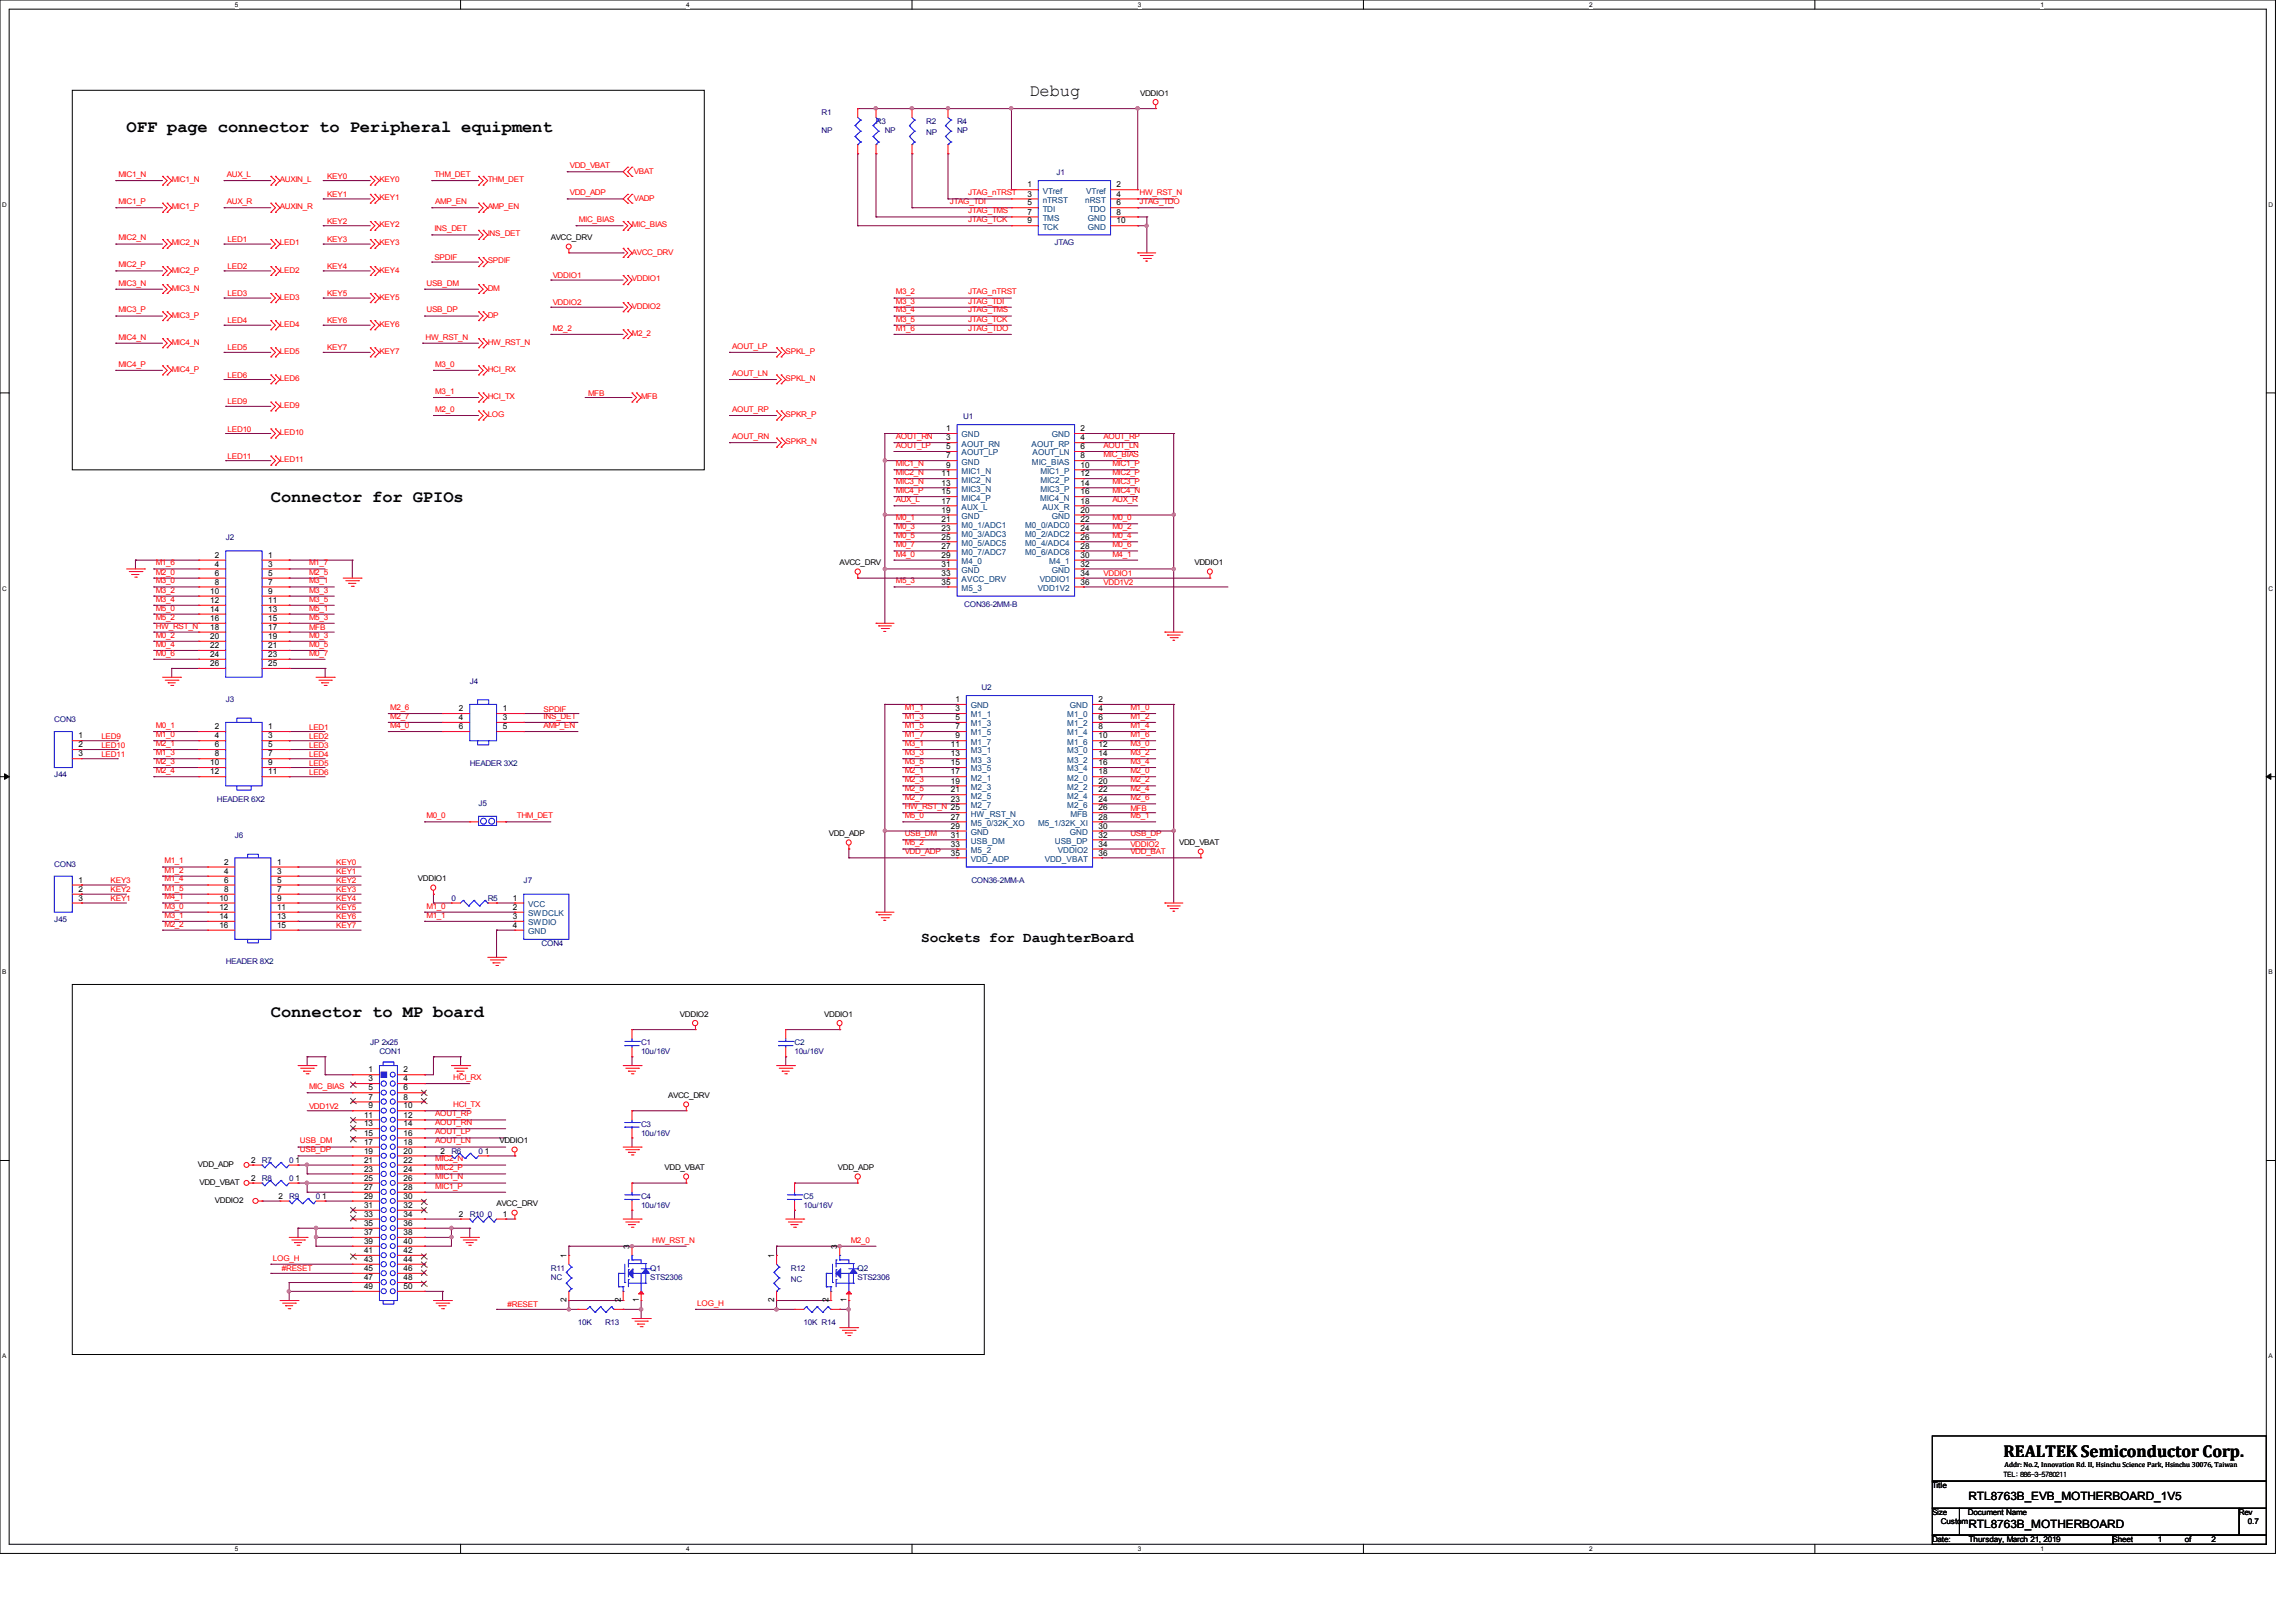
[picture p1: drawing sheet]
<svg xmlns="http://www.w3.org/2000/svg" width="297mm" height="210mm" viewBox="0 0 297 210" stroke-linecap="round" stroke-linejoin="round" font-family="sans-serif">
<defs><g id="words">
<g font-size="2.2">
<text x="16.4" y="17">OFF page connector to Peripheral equipment</text>
<text x="133.2" y="12.4">Debug</text>
<text x="35.1" y="64.9">Connector for GPIOs</text>
<text x="35.1" y="131.5">Connector to MP board</text>
<text x="259.3" y="188.5">REALTEK Semiconductor Corp.</text>
</g>
<text font-size="1.9" x="119.2" y="121.9">Sockets for DaughterBoard</text>
<g font-size="1.5">
<text x="254.7" y="197.7">RTL8763B_MOTHERBOARD</text>
<text x="254.7" y="194.1">RTL8763B_EVB_MOTHERBOARD_1V5</text>
</g>
<g font-size="1.1">
<text x="132.9" y="24.3">1</text>
<text x="132.9" y="25.4">3</text>
<text x="132.9" y="26.6">5</text>
<text x="132.9" y="27.8">7</text>
<text x="132.9" y="28.9">9</text>
<text x="144.5" y="24.3">2</text>
<text x="144.5" y="25.4">4</text>
<text x="144.5" y="26.6">6</text>
<text x="144.5" y="27.8">8</text>
<text x="144.5" y="28.9">10</text>
<text x="122.5" y="55.8">1</text>
<text x="122.5" y="57">3</text>
<text x="122.5" y="58.1">5</text>
<text x="122.5" y="59.3">7</text>
<text x="139.8" y="55.8">2</text>
<text x="139.8" y="57">4</text>
<text x="139.8" y="58.1">6</text>
<text x="139.8" y="59.3">8</text>
<text x="121.9" y="65.2">17</text>
<text x="121.9" y="64">15</text>
<text x="121.9" y="62.8">13</text>
<text x="121.9" y="61.6">11</text>
<text x="122.5" y="60.5">9</text>
<text x="139.8" y="65.2">18</text>
<text x="139.8" y="64">16</text>
<text x="139.8" y="62.8">14</text>
<text x="139.8" y="61.6">12</text>
<text x="139.8" y="60.5">10</text>
<text x="121.9" y="71">27</text>
<text x="121.9" y="69.8">25</text>
<text x="121.9" y="68.7">23</text>
<text x="121.9" y="67.5">21</text>
<text x="121.9" y="66.3">19</text>
<text x="139.8" y="71">28</text>
<text x="139.8" y="69.8">26</text>
<text x="139.8" y="68.7">24</text>
<text x="139.8" y="67.5">22</text>
<text x="139.8" y="66.3">20</text>
<text x="27.2" y="76.8">10</text>
<text x="27.8" y="72.2">2</text>
<text x="27.8" y="73.3">4</text>
<text x="27.8" y="74.5">6</text>
<text x="27.8" y="75.6">8</text>
<text x="34.7" y="72.2">1</text>
<text x="34.7" y="73.3">3</text>
<text x="34.7" y="74.5">5</text>
<text x="34.7" y="75.6">7</text>
<text x="34.7" y="76.8">9</text>
<text x="121.9" y="72.2">29</text>
<text x="121.9" y="73.3">31</text>
<text x="121.9" y="74.5">33</text>
<text x="121.9" y="75.6">35</text>
<text x="139.8" y="72.2">30</text>
<text x="139.8" y="73.3">32</text>
<text x="139.8" y="74.5">34</text>
<text x="139.8" y="75.6">36</text>
<text x="27.2" y="78">12</text>
<text x="27.2" y="79.2">14</text>
<text x="27.2" y="80.3">16</text>
<text x="27.2" y="81.5">18</text>
<text x="27.2" y="82.7">20</text>
<text x="27.2" y="83.9">22</text>
<text x="34.7" y="78">11</text>
<text x="34.7" y="79.2">13</text>
<text x="34.7" y="80.3">15</text>
<text x="34.7" y="81.5">17</text>
<text x="34.7" y="82.7">19</text>
<text x="34.7" y="83.9">21</text>
<text x="27.2" y="85">24</text>
<text x="27.2" y="86.2">26</text>
<text x="34.7" y="85">23</text>
<text x="34.7" y="86.2">25</text>
<text x="10.2" y="95.5">1</text>
<text x="27.8" y="94.4">2</text>
<text x="27.8" y="95.5">4</text>
<text x="34.7" y="94.4">1</text>
<text x="34.7" y="95.5">3</text>
<text x="59.4" y="92">2</text>
<text x="59.4" y="93.2">4</text>
<text x="59.4" y="94.4">6</text>
<text x="65.1" y="92">1</text>
<text x="65.1" y="93.2">3</text>
<text x="65.1" y="94.4">5</text>
<text x="123.6" y="90.8">1</text>
<text x="123.6" y="92">3</text>
<text x="123.6" y="93.2">5</text>
<text x="123.6" y="94.4">7</text>
<text x="123.6" y="95.5">9</text>
<text x="142.2" y="92">4</text>
<text x="142.2" y="90.8">2</text>
<text x="142.2" y="93.2">6</text>
<text x="142.2" y="94.4">8</text>
<text x="142.2" y="95.5">10</text>
<text x="10.2" y="96.7">2</text>
<text x="10.2" y="97.9">3</text>
<text x="27.2" y="99">10</text>
<text x="27.2" y="100.2">12</text>
<text x="27.8" y="96.7">6</text>
<text x="27.8" y="97.9">8</text>
<text x="34.7" y="96.7">5</text>
<text x="34.7" y="97.9">7</text>
<text x="34.7" y="99">9</text>
<text x="34.7" y="100.2">11</text>
<text x="123" y="101.4">19</text>
<text x="123" y="100.2">17</text>
<text x="123" y="99">15</text>
<text x="123" y="97.9">13</text>
<text x="123" y="96.7">11</text>
<text x="142.2" y="101.4">20</text>
<text x="142.2" y="100.2">18</text>
<text x="142.2" y="99">16</text>
<text x="142.2" y="97.9">14</text>
<text x="142.2" y="96.7">12</text>
<text x="123" y="106">27</text>
<text x="123" y="103.7">23</text>
<text x="123" y="102.5">21</text>
<text x="123" y="107.2">29</text>
<text x="142.2" y="106">28</text>
<text x="142.2" y="104.9">26</text>
<text x="142.2" y="103.7">24</text>
<text x="142.2" y="102.5">22</text>
<text x="142.2" y="107.2">30</text>
<text x="29" y="111.9">2</text>
<text x="29" y="113.1">4</text>
<text x="35.9" y="111.9">1</text>
<text x="35.9" y="113.1">3</text>
<text x="123" y="108.4">31</text>
<text x="123" y="109.6">33</text>
<text x="123" y="110.7">35</text>
<text x="142.2" y="108.4">32</text>
<text x="142.2" y="109.6">34</text>
<text x="142.2" y="110.7">36</text>
<text x="10.2" y="114.2">1</text>
<text x="10.2" y="115.4">2</text>
<text x="10.2" y="116.5">3</text>
<text x="28.4" y="116.5">10</text>
<text x="28.4" y="117.7">12</text>
<text x="28.4" y="118.9">14</text>
<text x="29" y="114.2">6</text>
<text x="29" y="115.4">8</text>
<text x="35.9" y="114.2">5</text>
<text x="35.9" y="115.4">7</text>
<text x="35.9" y="116.5">9</text>
<text x="35.9" y="117.7">11</text>
<text x="35.9" y="118.9">13</text>
<text x="66.4" y="116.5">1</text>
<text x="66.4" y="117.7">2</text>
<text x="66.4" y="118.9">3</text>
<text x="28.4" y="120.1">16</text>
<text x="35.9" y="120.1">15</text>
<text x="66.4" y="120.1">4</text>
<text x="47.7" y="138.8">1</text>
<text x="47.7" y="139.9">3</text>
<text x="47.7" y="141.1">5</text>
<text x="47.7" y="142.3">7</text>
<text x="47.7" y="143.4">9</text>
<text x="52.2" y="138.8">2</text>
<text x="52.2" y="139.9">4</text>
<text x="52.2" y="141.1">6</text>
<text x="52.2" y="142.3">8</text>
<text x="52.2" y="143.4">10</text>
<text x="47.1" y="144.6">11</text>
<text x="47.1" y="145.8">13</text>
<text x="47.1" y="146.9">15</text>
<text x="47.1" y="148.1">17</text>
<text x="47.1" y="149.3">19</text>
<text x="52.2" y="144.6">12</text>
<text x="52.2" y="145.8">14</text>
<text x="52.2" y="146.9">16</text>
<text x="52.2" y="148.1">18</text>
<text x="52.2" y="149.3">20</text>
<text x="57" y="149.3">2</text>
<text x="62.7" y="149.3">1</text>
<text x="32.5" y="152.8">2</text>
<text x="32.5" y="150.5">2</text>
<text x="36" y="155.1">2</text>
<text x="38.2" y="152.8">1</text>
<text x="38.2" y="150.5">1</text>
<text x="41.7" y="155.1">1</text>
<text x="47.1" y="150.5">21</text>
<text x="47.1" y="151.6">23</text>
<text x="47.1" y="152.8">25</text>
<text x="47.1" y="154">27</text>
<text x="47.1" y="155.1">29</text>
<text x="52.2" y="150.5">22</text>
<text x="52.2" y="151.6">24</text>
<text x="52.2" y="152.8">26</text>
<text x="52.2" y="154">28</text>
<text x="52.2" y="155.1">30</text>
<text x="47.1" y="156.3">31</text>
<text x="47.1" y="157.4">33</text>
<text x="47.1" y="158.6">35</text>
<text x="47.1" y="159.8">37</text>
<text x="47.1" y="161">39</text>
<text x="52.2" y="156.3">32</text>
<text x="52.2" y="157.4">34</text>
<text x="52.2" y="158.6">36</text>
<text x="52.2" y="159.8">38</text>
<text x="52.2" y="161">40</text>
<text x="59.4" y="157.4">2</text>
<text x="65.1" y="157.4">1</text>
<text x="81.5" y="161.6" transform="rotate(-90 81.5 161.6)">3</text>
<text x="108.4" y="161.6" transform="rotate(-90 108.4 161.6)">3</text>
<text x="47.1" y="162.1">41</text>
<text x="47.1" y="163.3">43</text>
<text x="47.1" y="164.5">45</text>
<text x="47.1" y="165.7">47</text>
<text x="47.1" y="166.8">49</text>
<text x="52.2" y="162.1">42</text>
<text x="52.2" y="163.3">44</text>
<text x="52.2" y="164.5">46</text>
<text x="52.2" y="165.7">48</text>
<text x="52.2" y="166.8">50</text>
<text x="73.3" y="162.8" transform="rotate(-90 73.3 162.8)">1</text>
<text x="100.2" y="162.8" transform="rotate(-90 100.2 162.8)">1</text>
<text x="73.3" y="168.5" transform="rotate(-90 73.3 168.5)">2</text>
<text x="80.3" y="168.5" transform="rotate(-90 80.3 168.5)">2</text>
<text x="82.7" y="168.5" transform="rotate(-90 82.7 168.5)">1</text>
<text x="100.2" y="168.5" transform="rotate(-90 100.2 168.5)">2</text>
<text x="107.2" y="168.5" transform="rotate(-90 107.2 168.5)">2</text>
<text x="109.5" y="168.5" transform="rotate(-90 109.5 168.5)">1</text>
</g>
<g font-size="1.1" fill="#004080">
<text x="134.9" y="25.1">VTref</text>
<text x="134.9" y="26.2">nTRST</text>
<text x="134.9" y="27.4">TDI</text>
<text x="134.9" y="28.6">TMS</text>
<text x="134.9" y="29.7">TCK</text>
<text x="140.4" y="26.2">nRST</text>
<text x="140.6" y="25.1">VTref</text>
<text x="140.8" y="28.6">GND</text>
<text x="140.8" y="29.7">GND</text>
<text x="140.9" y="27.4">TDO</text>
<text x="124.4" y="56.6">GND</text>
<text x="124.4" y="57.8">AOUT_RN</text>
<text x="124.4" y="58.9">AOUT_LP</text>
<text x="133.5" y="57.8">AOUT_RP</text>
<text x="133.6" y="58.9">AOUT_LN</text>
<text x="136.1" y="56.6">GND</text>
<text x="124.4" y="60.1">GND</text>
<text x="124.4" y="66">AUX_L</text>
<text x="124.4" y="64.8">MIC4_P</text>
<text x="124.4" y="63.6">MIC3_N</text>
<text x="124.4" y="62.4">MIC2_N</text>
<text x="124.4" y="61.3">MIC1_N</text>
<text x="133.5" y="60.1">MIC_BIAS</text>
<text x="134.6" y="64.8">MIC4_N</text>
<text x="134.6" y="63.6">MIC3_P</text>
<text x="134.6" y="62.4">MIC2_P</text>
<text x="134.6" y="61.3">MIC1_P</text>
<text x="134.9" y="66">AUX_R</text>
<text x="124.4" y="71.8">M0_7/ADC7</text>
<text x="124.4" y="70.6">M0_5/ADC5</text>
<text x="124.4" y="69.5">M0_3/ADC3</text>
<text x="124.4" y="68.3">M0_1/ADC1</text>
<text x="124.4" y="67.1">GND</text>
<text x="132.7" y="71.8">M0_6/ADC6</text>
<text x="132.7" y="70.6">M0_4/ADC4</text>
<text x="132.7" y="69.5">M0_2/ADC2</text>
<text x="132.7" y="68.3">M0_0/ADC0</text>
<text x="136.1" y="67.1">GND</text>
<text x="124.4" y="73">M4_0</text>
<text x="124.4" y="74.1">GND</text>
<text x="124.4" y="75.3">AVCC_DRV</text>
<text x="124.4" y="76.5">M5_3</text>
<text x="134.3" y="76.5">VDD1V2</text>
<text x="134.6" y="75.3">VDDIO1</text>
<text x="135.8" y="73">M4_1</text>
<text x="136.1" y="74.1">GND</text>
<text x="125.6" y="91.7">GND</text>
<text x="125.6" y="92.8">M1_1</text>
<text x="125.6" y="94">M1_3</text>
<text x="125.6" y="95.2">M1_5</text>
<text x="138.1" y="92.8">M1_0</text>
<text x="138.1" y="94">M1_2</text>
<text x="138.1" y="95.2">M1_4</text>
<text x="138.5" y="91.7">GND</text>
<text x="125.6" y="101">M2_1</text>
<text x="125.6" y="99.8">M3_5</text>
<text x="125.6" y="98.7">M3_3</text>
<text x="125.6" y="97.5">M3_1</text>
<text x="125.6" y="96.4">M1_7</text>
<text x="138.1" y="101">M2_0</text>
<text x="138.1" y="99.8">M3_4</text>
<text x="138.1" y="98.7">M3_2</text>
<text x="138.1" y="97.5">M3_0</text>
<text x="138.1" y="96.4">M1_6</text>
<text x="125.6" y="106.8">M5_0/32K_XO</text>
<text x="125.6" y="105.7">HW_RST_N</text>
<text x="125.6" y="104.5">M2_7</text>
<text x="125.6" y="103.3">M2_5</text>
<text x="125.6" y="102.2">M2_3</text>
<text x="134.3" y="106.8">M5_1/32K_XI</text>
<text x="138.1" y="104.5">M2_6</text>
<text x="138.1" y="103.3">M2_4</text>
<text x="138.1" y="102.2">M2_2</text>
<text x="138.5" y="105.7">MFB</text>
<text x="125.6" y="108">GND</text>
<text x="125.6" y="109.2">USB_DM</text>
<text x="125.6" y="110.4">M5_2</text>
<text x="125.6" y="111.5">VDD_ADP</text>
<text x="135.2" y="111.5">VDD_VBAT</text>
<text x="136.5" y="109.2">USB_DP</text>
<text x="136.9" y="110.4">VDDIO2</text>
<text x="138.5" y="108">GND</text>
<text x="68.4" y="117.3">VCC</text>
<text x="68.4" y="118.5">SWDCLK</text>
<text x="68.4" y="119.7">SWDIO</text>
<text x="68.4" y="120.9">GND</text>
</g>
<g font-size="1" fill="#000080">
<text x="106.3" y="14.9">R1</text>
<text x="106.3" y="17.3">NP</text>
<text x="113.4" y="16.1">R3</text>
<text x="114.5" y="17.3">NP</text>
<text x="119.9" y="16.1">R2</text>
<text x="119.9" y="17.5">NP</text>
<text x="123.8" y="16.1">R4</text>
<text x="123.8" y="17.3">NP</text>
<text x="136.7" y="22.6">J1</text>
<text x="136.5" y="31.7">JTAG</text>
<text x="124.7" y="54.2">U1</text>
<text x="29.2" y="69.8">J2</text>
<text x="124.8" y="78.5">CON36-2MM-B</text>
<text x="60.8" y="88.5">J4</text>
<text x="127" y="89.2">U2</text>
<text x="7" y="93.4">CON3</text>
<text x="29.2" y="90.9">J3</text>
<text x="7" y="100.6">J44</text>
<text x="60.8" y="99.1">HEADER 3X2</text>
<text x="28.1" y="103.7">HEADER 6X2</text>
<text x="61.9" y="104.3">J5</text>
<text x="7" y="112.1">CON3</text>
<text x="30.4" y="108.4">J6</text>
<text x="7" y="119.3">J45</text>
<text x="58.4" y="116.6">0</text>
<text x="63.1" y="116.6">R5</text>
<text x="67.8" y="114.3">J7</text>
<text x="125.7" y="114.3">CON36-2MM-A</text>
<text x="29.2" y="124.8">HEADER 8X2</text>
<text x="70.1" y="122.4">CON4</text>
<text x="47.9" y="135.3">JP 2x25</text>
<text x="49.1" y="136.4">CON1</text>
<text x="83" y="135.3">C1</text>
<text x="83" y="136.4">10u/16V</text>
<text x="102.8" y="135.3">C2</text>
<text x="102.8" y="136.4">10u/16V</text>
<text x="58.4" y="149.3">R6</text>
<text x="61.9" y="149.3">0</text>
<text x="83" y="145.8">C3</text>
<text x="83" y="146.9">10u/16V</text>
<text x="33.9" y="152.8">R8</text>
<text x="33.9" y="150.5">R7</text>
<text x="37.4" y="155.2">R9</text>
<text x="37.4" y="152.8">0</text>
<text x="37.4" y="150.5">0</text>
<text x="40.9" y="155.2">0</text>
<text x="83" y="155.2">C4</text>
<text x="104" y="155.2">C5</text>
<text x="60.8" y="157.5">R10</text>
<text x="63.1" y="157.5">0</text>
<text x="83" y="156.3">10u/16V</text>
<text x="104" y="156.3">10u/16V</text>
<text x="71.3" y="164.5">R11</text>
<text x="71.3" y="165.7">NC</text>
<text x="84.1" y="164.5">Q1</text>
<text x="84.1" y="165.7">STS2306</text>
<text x="102.3" y="164.5">R12</text>
<text x="102.3" y="165.9">NC</text>
<text x="111" y="164.5">Q2</text>
<text x="111" y="165.7">STS2306</text>
<text x="74.8" y="171.5">10K</text>
<text x="78.3" y="171.5">R13</text>
<text x="104" y="171.5">10K R14</text>
</g>
<g font-size="1">
<text x="147.6" y="12.4">VDDIO1</text>
<text x="71.3" y="31">AVCC_DRV</text>
<text x="108.7" y="73.1">AVCC_DRV</text>
<text x="154.6" y="73.1">VDDIO1</text>
<text x="107.3" y="108.2">VDD_ADP</text>
<text x="152.6" y="109.3">VDD_VBAT</text>
<text x="54.1" y="114">VDDIO1</text>
<text x="88" y="131.5">VDDIO2</text>
<text x="106.7" y="131.5">VDDIO1</text>
<text x="86.5" y="142">AVCC_DRV</text>
<text x="64.6" y="147.9">VDDIO1</text>
<text x="25.6" y="151">VDD_ADP</text>
<text x="25.8" y="153.4">VDD_VBAT</text>
<text x="27.8" y="155.6">VDDIO2</text>
<text x="86" y="151.4">VDD_VBAT</text>
<text x="108.4" y="151.4">VDD_ADP</text>
<text x="64.3" y="156.1">AVCC_DRV</text>
<text x="250" y="192.5">Title</text>
<text x="250" y="196">Size</text>
<text x="251.2" y="197.2">Custom</text>
<text x="254.7" y="196">Document Name</text>
<text x="289.7" y="196">Rev</text>
<text x="290.9" y="197.2">0.7</text>
<text x="250" y="199.5">Date:</text>
<text x="254.8" y="199.5">Thursday, March 21, 2019</text>
<text x="273.4" y="199.5">Sheet</text>
<text x="279.2" y="199.5">1</text>
<text x="282.7" y="199.5">of</text>
<text x="286.2" y="199.5">2</text>
</g>
<g font-size="1" fill="#f00">
<text x="15.3" y="22.9">MIC1_N</text>
<text x="22.2" y="23.6">MIC1_N</text>
<text x="29.4" y="22.9">AUX_L</text>
<text x="36.2" y="23.6">AUXIN_L</text>
<text x="42.3" y="23.1">KEY0</text>
<text x="49.1" y="23.6">KEY0</text>
<text x="56.2" y="22.9">THM_DET</text>
<text x="63.1" y="23.6">THM_DET</text>
<text x="73.7" y="21.8">VDD_VBAT</text>
<text x="82" y="22.5">VBAT</text>
<text x="15.3" y="26.4">MIC1_P</text>
<text x="22.2" y="27.1">MIC1_P</text>
<text x="29.4" y="26.4">AUX_R</text>
<text x="36.2" y="27.1">AUXIN_R</text>
<text x="42.3" y="25.5">KEY1</text>
<text x="42.3" y="29">KEY2</text>
<text x="49.1" y="25.9">KEY1</text>
<text x="49.1" y="29.4">KEY2</text>
<text x="56.2" y="29.9">INS_DET</text>
<text x="56.3" y="26.4">AMP_EN</text>
<text x="63.1" y="27.1">AMP_EN</text>
<text x="73.7" y="25.3">VDD_ADP</text>
<text x="74.9" y="28.7">MIC_BIAS</text>
<text x="81.8" y="29.4">MIC_BIAS</text>
<text x="82" y="26">VADP</text>
<text x="122.9" y="26.4">JTAG_TDI</text>
<text x="125.3" y="28.7">JTAG_TCK</text>
<text x="125.3" y="27.6">JTAG_TMS</text>
<text x="125.3" y="25.3">JTAG_nTRST</text>
<text x="147.5" y="25.3">HW_RST_N</text>
<text x="147.5" y="26.4">JTAG_TDO</text>
<text x="15.3" y="31.1">MIC2_N</text>
<text x="15.3" y="34.6">MIC2_P</text>
<text x="22.2" y="31.7">MIC2_N</text>
<text x="22.2" y="35.3">MIC2_P</text>
<text x="29.5" y="31.3">LED1</text>
<text x="29.5" y="34.8">LED2</text>
<text x="36.2" y="31.7">LED1</text>
<text x="36.2" y="35.3">LED2</text>
<text x="42.3" y="34.8">KEY4</text>
<text x="42.3" y="31.3">KEY3</text>
<text x="49.1" y="31.7">KEY3</text>
<text x="49.1" y="35.3">KEY4</text>
<text x="56.2" y="33.7">SPDIF</text>
<text x="63.1" y="30.6">INS_DET</text>
<text x="63.1" y="34.1">SPDIF</text>
<text x="71.5" y="36">VDDIO1</text>
<text x="81.8" y="32.9">AVCC_DRV</text>
<text x="15.3" y="37">MIC3_N</text>
<text x="15.3" y="40.4">MIC3_P</text>
<text x="22.2" y="37.6">MIC3_N</text>
<text x="22.2" y="41.1">MIC3_P</text>
<text x="29.5" y="38.3">LED3</text>
<text x="29.5" y="41.8">LED4</text>
<text x="36.2" y="38.8">LED3</text>
<text x="42.3" y="38.3">KEY5</text>
<text x="42.3" y="41.8">KEY6</text>
<text x="49.1" y="38.8">KEY5</text>
<text x="55.2" y="37">USB_DM</text>
<text x="55.2" y="40.4">USB_DP</text>
<text x="63.1" y="37.6">DM</text>
<text x="63.1" y="41.1">DP</text>
<text x="71.5" y="39.5">VDDIO2</text>
<text x="81.8" y="36.4">VDDIO1</text>
<text x="81.8" y="39.9">VDDIO2</text>
<text x="115.9" y="38.1">M3_2</text>
<text x="115.9" y="39.3">M3_3</text>
<text x="115.9" y="40.4">M3_4</text>
<text x="115.9" y="41.6">M3_5</text>
<text x="125.3" y="38.1">JTAG_nTRST</text>
<text x="125.3" y="39.3">JTAG_TDI</text>
<text x="125.3" y="40.4">JTAG_TMS</text>
<text x="125.3" y="41.6">JTAG_TCK</text>
<text x="15.3" y="43.9">MIC4_N</text>
<text x="15.3" y="47.5">MIC4_P</text>
<text x="22.2" y="44.6">MIC4_N</text>
<text x="29.5" y="45.3">LED5</text>
<text x="36.2" y="42.2">LED4</text>
<text x="36.2" y="45.8">LED5</text>
<text x="42.3" y="45.3">KEY7</text>
<text x="49.1" y="42.2">KEY6</text>
<text x="49.1" y="45.8">KEY7</text>
<text x="55.1" y="43.9">HW_RST_N</text>
<text x="56.3" y="47.5">M3_0</text>
<text x="63.1" y="44.6">HW_RST_N</text>
<text x="71.5" y="42.8">M2_2</text>
<text x="81.8" y="43.4">M2_2</text>
<text x="94.8" y="45.1">AOUT_LP</text>
<text x="101.7" y="45.8">SPKL_P</text>
<text x="115.9" y="42.8">M1_6</text>
<text x="125.3" y="42.8">JTAG_TDO</text>
<text x="22.2" y="48.1">MIC4_P</text>
<text x="29.5" y="48.9">LED6</text>
<text x="29.5" y="52.3">LED9</text>
<text x="36.2" y="49.3">LED6</text>
<text x="36.2" y="52.8">LED9</text>
<text x="56.3" y="51">M3_1</text>
<text x="56.3" y="53.3">M2_0</text>
<text x="63.1" y="48.1">HCI_RX</text>
<text x="63.1" y="51.6">HCI_TX</text>
<text x="63.1" y="53.9">LOG</text>
<text x="76.1" y="51.2">MFB</text>
<text x="83" y="51.6">MFB</text>
<text x="94.8" y="53.3">AOUT_RP</text>
<text x="94.8" y="48.6">AOUT_LN</text>
<text x="101.7" y="49.3">SPKL_N</text>
<text x="101.7" y="53.9">SPKR_P</text>
<text x="29.5" y="55.8">LED10</text>
<text x="29.5" y="59.4">LED11</text>
<text x="36.2" y="56.3">LED10</text>
<text x="36.2" y="59.8">LED11</text>
<text x="94.8" y="56.8">AOUT_RN</text>
<text x="101.7" y="57.4">SPKR_N</text>
<text x="115.9" y="58">AOUT_LP</text>
<text x="115.9" y="56.8">AOUT_RN</text>
<text x="142.8" y="58">AOUT_LN</text>
<text x="142.8" y="56.8">AOUT_RP</text>
<text x="142.8" y="59.1">MIC_BIAS</text>
<text x="115.9" y="61.5">MIC2_N</text>
<text x="115.9" y="60.3">MIC1_N</text>
<text x="115.9" y="62.7">MIC3_N</text>
<text x="115.9" y="65">AUX_L</text>
<text x="115.9" y="63.8">MIC4_P</text>
<text x="144" y="61.5">MIC2_P</text>
<text x="144" y="60.3">MIC1_P</text>
<text x="144" y="62.7">MIC3_P</text>
<text x="144" y="65">AUX_R</text>
<text x="144" y="63.8">MIC4_N</text>
<text x="115.9" y="68.5">M0_3</text>
<text x="115.9" y="67.3">M0_1</text>
<text x="115.9" y="69.6">M0_5</text>
<text x="115.9" y="70.8">M0_7</text>
<text x="144" y="68.5">M0_2</text>
<text x="144" y="67.3">M0_0</text>
<text x="144" y="69.6">M0_4</text>
<text x="144" y="70.8">M0_6</text>
<text x="20.1" y="76.7">M3_2</text>
<text x="20.1" y="73.2">M1_6</text>
<text x="20.1" y="74.3">M2_0</text>
<text x="20.1" y="75.5">M3_0</text>
<text x="20.1" y="77.9">M3_4</text>
<text x="40" y="73.2">M1_7</text>
<text x="40" y="77.9">M3_5</text>
<text x="40" y="76.7">M3_3</text>
<text x="40" y="74.3">M2_5</text>
<text x="40" y="75.5">M3_1</text>
<text x="115.9" y="75.5">M5_3</text>
<text x="115.9" y="72">M4_0</text>
<text x="142.8" y="74.5">VDDIO1</text>
<text x="142.8" y="75.7">VDD1V2</text>
<text x="144" y="72">M4_1</text>
<text x="20.1" y="82.5">M0_2</text>
<text x="20.1" y="83.7">M0_4</text>
<text x="20.1" y="79">M5_0</text>
<text x="20.1" y="80.2">M5_2</text>
<text x="20.1" y="81.3">HW_RST_N</text>
<text x="40" y="82.5">M0_3</text>
<text x="40" y="83.7">M0_5</text>
<text x="40" y="81.5">MFB</text>
<text x="40" y="79">M5_1</text>
<text x="40" y="80.2">M5_3</text>
<text x="20.1" y="84.8">M0_6</text>
<text x="40" y="84.8">M0_7</text>
<text x="13.1" y="95.6">LED9</text>
<text x="20.1" y="94.2">M0_1</text>
<text x="20.1" y="95.4">M1_0</text>
<text x="40" y="94.4">LED1</text>
<text x="40" y="95.6">LED2</text>
<text x="50.5" y="93">M2_7</text>
<text x="50.5" y="91.9">M2_6</text>
<text x="50.5" y="94.2">M4_0</text>
<text x="70.3" y="93">INS_DET</text>
<text x="70.3" y="94.2">AMP_EN</text>
<text x="70.3" y="92.1">SPDIF</text>
<text x="117.1" y="93">M1_3</text>
<text x="117.1" y="94.2">M1_5</text>
<text x="117.1" y="95.4">M1_7</text>
<text x="117.1" y="91.9">M1_1</text>
<text x="146.3" y="93">M1_2</text>
<text x="146.3" y="91.9">M1_0</text>
<text x="146.3" y="94.2">M1_4</text>
<text x="146.3" y="95.4">M1_6</text>
<text x="13.1" y="96.7">LED10</text>
<text x="13.1" y="97.9">LED11</text>
<text x="20.1" y="100">M2_4</text>
<text x="20.1" y="98.8">M2_3</text>
<text x="20.1" y="96.5">M2_1</text>
<text x="20.1" y="97.7">M1_3</text>
<text x="40" y="96.7">LED3</text>
<text x="40" y="97.9">LED4</text>
<text x="40" y="99.1">LED5</text>
<text x="40" y="100.2">LED6</text>
<text x="117.1" y="98.8">M3_5</text>
<text x="117.1" y="100">M2_1</text>
<text x="117.1" y="97.7">M3_3</text>
<text x="117.1" y="96.5">M3_1</text>
<text x="117.1" y="101.2">M2_3</text>
<text x="146.3" y="96.5">M3_0</text>
<text x="146.3" y="97.7">M3_2</text>
<text x="146.3" y="100">M2_0</text>
<text x="146.3" y="98.8">M3_4</text>
<text x="146.3" y="101.2">M2_2</text>
<text x="55.2" y="105.9">M0_0</text>
<text x="66.9" y="105.9">THM_DET</text>
<text x="117.1" y="103.5">M2_7</text>
<text x="117.1" y="104.7">HW_RST_N 25</text>
<text x="117.1" y="102.4">M2_5</text>
<text x="117.1" y="105.9">M5_0</text>
<text x="146.3" y="103.5">M2_6</text>
<text x="146.3" y="102.4">M2_4</text>
<text x="146.3" y="104.9">MFB</text>
<text x="146.3" y="105.9">M5_1</text>
<text x="21.3" y="111.7">M1_1</text>
<text x="21.3" y="112.9">M1_2</text>
<text x="43.5" y="111.9">KEY0</text>
<text x="43.5" y="113.1">KEY1</text>
<text x="117.1" y="110.5">VDD_ADP</text>
<text x="117.1" y="108.2">USB_DM</text>
<text x="117.1" y="109.4">M5_2</text>
<text x="146.3" y="108.2">USB_DP</text>
<text x="146.3" y="109.6">VDDIO2</text>
<text x="146.3" y="110.5">VDD_BAT</text>
<text x="14.3" y="115.4">KEY2</text>
<text x="14.3" y="114.3">KEY3</text>
<text x="14.3" y="116.6">KEY1</text>
<text x="21.3" y="118.7">M3_1</text>
<text x="21.3" y="117.6">M3_0</text>
<text x="21.3" y="119.9">M2_2</text>
<text x="21.3" y="114">M1_4</text>
<text x="21.3" y="115.2">M1_5</text>
<text x="21.3" y="116.4">M4_1</text>
<text x="43.5" y="114.3">KEY2</text>
<text x="43.5" y="115.4">KEY3</text>
<text x="43.5" y="116.6">KEY4</text>
<text x="43.5" y="117.8">KEY5</text>
<text x="43.5" y="119">KEY6</text>
<text x="55.2" y="118.7">M1_1</text>
<text x="55.2" y="117.6">M1_0</text>
<text x="43.5" y="120.1">KEY7</text>
<text x="40" y="140.9">MIC_BIAS</text>
<text x="40" y="143.5">VDD1V2</text>
<text x="58.7" y="139.7">HCI_RX</text>
<text x="58.7" y="143.3">HCI_TX</text>
<text x="38.8" y="148">USB_DM</text>
<text x="38.8" y="149.1">USB_DP</text>
<text x="56.3" y="148">AOUT_LN</text>
<text x="56.3" y="146.8">AOUT_LP</text>
<text x="56.3" y="144.4">AOUT_RP</text>
<text x="56.3" y="145.6">AOUT_RN</text>
<text x="56.3" y="152.6">MIC1_N</text>
<text x="56.3" y="153.8">MIC1_P</text>
<text x="56.3" y="150.3">MIC2_N</text>
<text x="56.3" y="151.4">MIC2_P</text>
<text x="84.4" y="160.8">HW_RST_N</text>
<text x="110.1" y="160.8">M2_0</text>
<text x="35.3" y="163.1">LOG_H</text>
<text x="36.5" y="164.5">#RESET</text>
<text x="65.7" y="169.2">#RESET</text>
<text x="90.2" y="169">LOG_H</text>
</g>
<g font-size=".9">
<text x="259.3" y="191.1">TEL: 886-3-5780211</text>
<text x="259.4" y="189.8">Addr: No.2, Innovation Rd. II, Hsinchu Science Park, Hsinchu 30076, Taiwan</text>
</g>
<g font-size=".8">
<text x="30.4" y=".9">5</text>
<text x="88.8" y=".9">4</text>
<text x="147.2" y=".9">3</text>
<text x="205.6" y=".9">2</text>
<text x="264.1" y=".9">1</text>
<text x=".3" y="26.8">D</text>
<text x="293.6" y="26.8">D</text>
<text x=".3" y="76.4">C</text>
<text x="293.6" y="76.4">C</text>
<text x=".3" y="126.1">B</text>
<text x="293.6" y="126.1">B</text>
<text x=".3" y="175.7">A</text>
<text x="293.6" y="175.7">A</text>
<text x="30.4" y="200.7">5</text>
<text x="88.8" y="200.7">4</text>
<text x="147.2" y="200.7">3</text>
<text x="205.6" y="200.7">2</text>
<text x="264.1" y="200.7">1</text>
</g>
</g></defs>
<path d="M0 0h294.5v201h-294.5zM1.2 1.2h292.1v198.6h-292.1z" fill="none" stroke="#000" stroke-width=".13"/>
<g fill="#fff">
<path d="M30.4 .1h.5v1h-.5z"/>
<path d="M30.4 199.9h.5v1h-.5z"/>
</g>
<path d="M59.6 0v1.2M59.6 199.8v1.2" fill="none" stroke="#000" stroke-width=".13"/>
<g fill="#fff">
<path d="M88.8 .1h.5v1h-.5z"/>
<path d="M88.8 199.9h.5v1h-.5z"/>
</g>
<path d="M118 0v1.2M118 199.8v1.2" fill="none" stroke="#000" stroke-width=".13"/>
<g fill="#fff">
<path d="M147.2 .1h.5v1h-.5z"/>
<path d="M147.2 199.9h.5v1h-.5z"/>
</g>
<path d="M176.4 0v1.2M176.4 199.8v1.2" fill="none" stroke="#000" stroke-width=".13"/>
<g fill="#fff">
<path d="M205.7 .1h.4v1h-.4z"/>
<path d="M205.7 199.9h.4v1h-.4z"/>
</g>
<path d="M234.9 0v1.2M234.9 199.8v1.2" fill="none" stroke="#000" stroke-width=".13"/>
<g fill="#fff">
<path d="M264.1 .1h.4v1h-.4z"/>
<path d="M264.1 199.9h.4v1h-.4z"/>
<path d="M.3 26h.6v.9h-.6z"/>
<path d="M293.6 26h.6v.9h-.6z"/>
<path d="M.3 75.6h.6v1h-.6z"/>
<path d="M293.6 75.6h.6v1h-.6z"/>
</g>
<path d="M0 50.8h1.2M293.3 50.8h1.2" fill="none" stroke="#000" stroke-width=".13"/>
<g fill="#fff">
<path d="M.3 125.3h.5v.9h-.5z"/>
<path d="M293.6 125.3h.5v.9h-.5z"/>
</g>
<path d="M0 100.5h1.2M293.3 100.5h1.2" fill="none" stroke="#000" stroke-width=".13"/>
<path d="M.6 100.1l.6 .4-.6 .3zM293.3 100.5l.6-.4v.7z" fill="#000" stroke="#000" stroke-width=".13"/>
<g fill="#fff">
<path d="M.3 175h.5v.9h-.5z"/>
<path d="M293.6 175h.5v.9h-.5z"/>
</g>
<path d="M9.4 11.7h81.7v49.1h-81.7zM9.4 127.4h118v47.9h-118zM0 150.2h1.2M293.3 150.2h1.2M250.1 185.8h43.2v5.8h-43.2zM250.1 191.6h43.2v3.6h-43.2zM250.1 195.2h3.5v3.4h-3.5zM250.1 198.6h23.3v1.2h-23.3zM253.6 195.2h36.2v3.4h-36.2zM273.4 198.6h19.9v1.2h-19.9zM289.8 195.2h3.5v3.4h-3.5z" fill="none" stroke="#000" stroke-width=".13"/>
<g fill="none" stroke="#800040" stroke-width=".13">
<path d="M111 14.1h.1M111 19.9h.1M111 14.1h38.6M111 19.9v9.3M113.4 14.1h.1M113.4 19.9h.1M113.4 19.9v8.2M118 14.1h.1M118 19.9h.1M118 19.9v7M122.7 14.1h.1M122.7 19.9h.1"/>
<path d="M122.7 19.9v5.8M130.9 14.1h.1M130.9 14.1v10.5M147.2 14.1h.1M147.2 14.1v10.5M15 31.6h.1M15 35.1h.1M15 23.4h.1M15 26.9h.1M15 37.4h.1M15 31.6h6M15 35.1h6"/>
<path d="M15 23.4h6M15 26.9h6M15 37.4h6M29 31.6h.1M29 38.6h.1M29 35.1h.1M29 23.4h.1M29 26.9h.1M29 31.6h6.1M29 35.1h6.1M29 23.4h6.1M29 26.9h6.1"/>
<path d="M29 38.6h6.1M41.8 38.6h.1M41.8 23.4h.1M41.8 25.7h.1M41.8 35.1h.1M41.8 29.2h.1M41.8 31.6h.1M41.8 31.6h6.1M41.8 35.1h6.1M41.8 23.4h6.1M41.8 38.6h6.1M41.8 29.2h6.1"/>
<path d="M41.8 25.7h6.1M54.9 37.4h.1M54.9 37.4h7M55.9 23.4h.1M55.9 26.9h.1M55.9 30.4h.1M55.9 33.9h.1M55.9 23.4h6M55.9 26.9h6M55.9 30.4h6M55.9 33.9h6M71.3 36.2h.1"/>
<path d="M71.3 39.8h.1M71.3 36.2h9.3M71.3 39.8h9.3M73.4 22.2h.1M73.4 25.7h.1M73.4 22.2h7.2M73.4 25.7h7.2M73.6 32.7h7M74.5 29.2h.1M74.5 29.2h6.1M80.6 32.7h.1M111 29.2h.1"/>
<path d="M111 29.2h19.9M113.4 28.1h.1M113.4 28.1h17.5M115.7 38.6h.1M115.7 39.8h.1M115.7 38.6h15.2M115.7 39.8h15.2M118 26.9h.1M118 26.9h12.9M122.7 25.7h.1M122.7 25.7h8.2M147.2 25.7h.1"/>
<path d="M147.2 26.9h.1M147.2 28.1h.1M147.2 29.2h.1M147.2 26.9h4.7M147.2 29.2h1.2M147.2 25.7h4.7M147.2 28.1h1.2M148.4 29.2h.1M148.4 28.1h.1M148.4 28.1v4.6M15 40.9h.1M15 44.4h.1"/>
<path d="M15 47.9h.1M15 44.4h6M15 40.9h6M15 47.9h6M29 42.1h.1M29 45.6h.1M29 49.1h.1M29 42.1h6.1M29 45.6h6.1M29 49.1h6.1M29.2 52.6h.1M29.2 56.1h.1"/>
<path d="M29.2 59.6h.1M29.2 56.1h5.9M29.2 59.6h5.9M29.2 52.6h5.9M41.8 45.6h.1M41.8 42.1h.1M41.8 42.1h6.1M41.8 45.6h6.1M54.7 44.4h.1M54.7 44.4h7.2M54.9 40.9h.1M54.9 40.9h7"/>
<path d="M56.1 47.9h.1M56.1 51.4h.1M56.1 53.8h.1M56.1 51.4h5.8M56.1 47.9h5.8M56.1 53.8h5.8M71.3 43.3h.1M71.3 43.3h9.3M75.7 51.4h.1M75.7 51.4h6.1M94.4 57.3h.1M94.4 53.8h.1"/>
<path d="M94.4 49.1h.1M94.4 45.6h.1M94.4 45.6h6.1M94.4 49.1h6.1M94.4 57.3h6.1M94.4 53.8h6.1M114.5 56.1h.1M114.5 59.6h.1M114.5 56.1h8.2M114.5 56.1v24.5M114.5 59.6h8.2M115.7 58.4h.1"/>
<path d="M115.7 57.3h.1M115.7 40.9h.1M115.7 42.1h.1M115.7 43.3h.1M115.7 42.1h15.2M115.7 40.9h15.2M115.7 58.4h7M115.7 57.3h7M115.7 43.3h15.2M140.2 58.4h.1M140.2 57.3h.1M140.2 59.6h.1"/>
<path d="M140.2 56.1h.1M140.2 56.1h11.7M140.2 58.4h7M140.2 57.3h7M140.2 59.6h7M151.9 56.1h.1M151.9 56.1v25.7M17.5 72.5h.1M17.5 72.5h8.2M17.5 72.5v1.1M19.9 77.1h.1M19.9 79.5h.1"/>
<path d="M19.9 73.6h.1M19.9 74.8h.1M19.9 75.9h.1M19.9 78.3h.1M19.9 75.9h5.8M19.9 73.6h5.8M19.9 74.8h5.8M19.9 77.1h5.8M19.9 79.5h5.8M19.9 78.3h5.8M37.4 72.5h.1M37.4 73.6h.1"/>
<path d="M37.4 78.3h.1M37.4 79.5h.1M37.4 77.1h.1M37.4 74.8h.1M37.4 75.9h.1M37.4 75.9h5.9M37.4 72.5h8.2M37.4 73.6h4.7M37.4 74.8h4.7M37.4 77.1h5.9M37.4 79.5h5.9M37.4 78.3h5.9"/>
<path d="M45.6 72.5h.1M45.6 72.5v2.3M111 74.8h.1M111 74.8h11.7M114.5 66.6h.1M114.5 73.6h.1M114.5 66.6h8.2M114.5 73.6h8.2M115.7 61.9h.1M115.7 60.8h.1M115.7 63.1h.1M115.7 65.4h.1"/>
<path d="M115.7 64.3h.1M115.7 69h.1M115.7 67.8h.1M115.7 70.1h.1M115.7 75.9h.1M115.7 71.3h.1M115.7 72.5h.1M115.7 61.9h7M115.7 60.8h7M115.7 63.1h7M115.7 65.4h7M115.7 64.3h7"/>
<path d="M115.7 69h7M115.7 67.8h7M115.7 70.1h7M115.7 75.9h7M115.7 71.3h7M115.7 72.5h7M140.2 61.9h.1M140.2 60.8h.1M140.2 63.1h.1M140.2 65.4h.1M140.2 64.3h.1M140.2 66.6h.1"/>
<path d="M140.2 69h.1M140.2 67.8h.1M140.2 70.1h.1M140.2 72.5h.1M140.2 71.3h.1M140.2 73.6h.1M140.2 74.8h.1M140.2 75.9h.1M140.2 61.9h7M140.2 60.8h7M140.2 63.1h7M140.2 65.4h7"/>
<path d="M140.2 64.3h7M140.2 66.6h11.7M140.2 69h7M140.2 67.8h7M140.2 70.1h7M140.2 75.9h18.7M140.2 71.3h7M140.2 72.5h7M140.2 73.6h11.7M140.2 74.8h16.4M151.9 66.6h.1M151.9 73.6h.1"/>
<path d="M10.5 95.8h4.7M10.5 97h4.7M10.5 98.2h4.7M15.2 95.8h.1M15.2 97h.1M15.2 98.2h.1M19.9 94.7h.1M19.9 99.3h.1M19.9 97h.1M19.9 95.8h.1M19.9 98.2h.1M19.9 83h.1"/>
<path d="M19.9 84.2h.1M19.9 85.3h.1M19.9 80.6h.1M19.9 81.8h.1M19.9 94.7h5.8M19.9 99.3h5.8M19.9 95.8h5.8M19.9 97h5.8M19.9 98.2h5.8M19.9 83h5.8M19.9 84.2h5.8M19.9 85.3h5.8"/>
<path d="M19.9 80.6h5.8M19.9 81.8h5.8M22.2 86.5h.1M22.2 86.5h3.5M22.2 86.5v1.1M25.7 86.5h.1M37.4 94.7h.1M37.4 95.8h.1M37.4 97h.1M37.4 98.2h.1M37.4 99.3h.1M37.4 86.5h.1"/>
<path d="M37.4 83h.1M37.4 84.2h.1M37.4 85.3h.1M37.4 81.8h.1M37.4 80.6h.1M37.4 94.7h4.7M37.4 99.3h4.7M37.4 95.8h4.7M37.4 97h4.7M37.4 98.2h4.7M37.4 86.5h4.7M37.4 83h4.7"/>
<path d="M37.4 84.2h4.7M37.4 85.3h4.7M37.4 80.6h5.9M37.4 81.8h5.9M42.1 86.5h.1M42.1 86.5v1.1M50.2 93.5h.1M50.2 92.3h.1M50.2 94.7h.1M50.2 94.7h7.1M50.2 93.5h7.1M50.2 92.3h7.1"/>
<path d="M67.8 93.5h.1M67.8 94.7h.1M67.8 94.7h7M67.8 93.5h7M67.8 92.3h7M74.8 92.3h.1M114.5 91.1h.1M114.5 91.1v26.9M114.5 91.1h9.4M116.8 93.5h.1M116.8 94.7h.1M116.8 95.8h.1"/>
<path d="M116.8 99.3h.1M116.8 98.2h.1M116.8 97h.1M116.8 92.3h.1M116.8 94.7h7.1M116.8 99.3h7.1M116.8 95.8h7.1M116.8 97h7.1M116.8 98.2h7.1M116.8 93.5h7.1M116.8 92.3h7.1M142.6 93.5h.1"/>
<path d="M142.6 92.3h.1M142.6 94.7h.1M142.6 97h.1M142.6 95.8h.1M142.6 98.2h.1M142.6 99.3h.1M142.6 91.1h.1M142.6 94.7h7M142.6 99.3h7M142.6 95.8h7M142.6 97h7M142.6 98.2h7"/>
<path d="M142.6 93.5h7M142.6 92.3h7M142.6 91.1h9.3M151.9 91.1h.1M151.9 91.1v25.7M10.5 115.7h.1M10.5 114.5h.1M10.5 116.8h.1M10.5 116.8h5.9M10.5 114.5h5.9M10.5 115.7h5.9M19.9 100.5h.1"/>
<path d="M19.9 100.5h5.8M21 119.2h.1M21 118h.1M21 112.2h.1M21 113.4h.1M21 114.5h.1M21 115.7h.1M21 116.8h.1M21 112.2h5.9M21 113.4h5.9M21 116.8h5.9M21 119.2h5.9"/>
<path d="M21 118h5.9M21 114.5h5.9M21 115.7h5.9M37.4 100.5h.1M37.4 100.5h4.7M38.6 112.2h.1M38.6 113.4h.1M38.6 114.5h.1M38.6 115.7h.1M38.6 116.8h.1M38.6 118h.1M38.6 119.2h.1"/>
<path d="M38.6 112.2h8.1M38.6 113.4h8.1M38.6 116.8h8.1M38.6 119.2h8.1M38.6 118h8.1M38.6 114.5h8.1M38.6 115.7h8.1M54.9 106.3h.1M54.9 119.2h.1M54.9 118h.1M54.9 106.3h5.9M54.9 119.2h11.7"/>
<path d="M54.9 118h11.7M56.1 115.7h.1M56.1 116.8h.1M56.1 115.7v1.1M56.1 116.8h2.3M64.3 116.8h.1M64.3 116.8h2.3M65.4 106.3h.1M65.4 106.3h5.9M109.9 111h.1M109.9 109.9h.1M109.9 109.9v1.1"/>
<path d="M109.9 111h14M114.5 107.5h.1M114.5 107.5h9.4M116.8 100.5h.1M116.8 104h.1M116.8 105.2h.1M116.8 102.8h.1M116.8 106.3h.1M116.8 101.7h.1M116.8 108.7h.1M116.8 109.9h.1M116.8 100.5h7.1"/>
<path d="M116.8 106.3h7.1M116.8 104h7.1M116.8 105.2h7.1M116.8 102.8h7.1M116.8 101.7h7.1M116.8 108.7h7.1M116.8 109.9h7.1M142.6 100.5h.1M142.6 101.7h.1M142.6 104h.1M142.6 102.8h.1M142.6 105.2h.1"/>
<path d="M142.6 106.3h.1M142.6 108.7h.1M142.6 109.9h.1M142.6 111h.1M142.6 107.5h.1M142.6 100.5h7M142.6 106.3h7M142.6 104h7M142.6 105.2h7M142.6 102.8h7M142.6 101.7h7M142.6 111h12.8"/>
<path d="M142.6 108.7h7M142.6 109.9h7M142.6 107.5h9.3M151.9 107.5h.1M21 120.4h.1M21 120.4h5.9M38.6 120.4h.1M38.6 120.4h8.1M39.8 136.7h.1M39.8 136.7v1.2M39.8 136.7h2.3M42.1 136.7h.1"/>
<path d="M42.1 139.1h.1M42.1 136.7v2.4M42.1 139.1h3.5M54.9 139.1h.1M56.1 136.7h.1M56.1 136.7h3.5M56.1 136.7v2.4h-1.2M59.6 136.7h.1M59.6 136.7v1.2M64.3 120.4h.1M64.3 120.4v3.5M64.3 120.4h2.3"/>
<path d="M81.8 136.7h.1M81.8 133.2h.1M81.8 136.7v1.2M81.8 133.2h8.2M101.7 136.7h.1M101.7 133.2h7M101.7 136.7v1.2M108.7 133.2h.1M33.9 155.4h.1M33.9 155.4h2.3M38.6 150.7h.1M38.6 153.1h.1"/>
<path d="M38.6 158.9h.1M38.6 148.4h.1M38.6 149.6h.1M38.6 148.4h7M38.6 153.1h7M38.6 150.7h7M38.6 158.9h7M38.6 149.6h7M38.6 158.9v1.2M39.8 150.7h.1M39.8 154.3h.1M39.8 153.1h.1"/>
<path d="M39.8 151.9h.1M39.8 141.4h.1M39.8 154.3h5.8M39.8 151.9h5.8M39.8 150.7v1.2M39.8 153.1v1.2M39.8 141.4h5.8M39.8 143.7h5.8M40.9 158.9h.1M40.9 158.9v2.3M42.1 155.4h.1M42.1 155.4h3.5"/>
<path d="M45.6 143.7h.1M54.9 148.4h.1M54.9 147.2h.1M54.9 153.1h.1M54.9 154.3h.1M54.9 144.9h.1M54.9 146h.1M54.9 150.7h.1M54.9 151.9h.1M54.9 158.9h.1M54.9 157.7h.1M54.9 149.6h.1"/>
<path d="M54.9 140.2h.1M54.9 143.7h.1M54.9 148.4h10.5M54.9 147.2h10.5M54.9 153.1h10.5M54.9 154.3h10.5M54.9 144.9h10.5M54.9 146h10.5M54.9 150.7h10.5M54.9 151.9h10.5M54.9 157.7h4.7M54.9 158.9h5.9"/>
<path d="M54.9 149.6h2.4M54.9 143.7h5.9M54.9 140.2h5.9M58.4 158.9h.1M58.4 158.9v2.3h-3.5M60.8 158.9h.1M60.8 158.9v1.2M63.1 149.6h3.5M65.4 157.7h.1M65.4 157.7h1.2M66.6 149.6h.1M81.8 147.2h.1"/>
<path d="M81.8 143.7h.1M81.8 156.6h.1M81.8 153.1h.1M81.8 153.1h7M81.8 147.2v1.2M81.8 156.6v1.1M81.8 143.7h7M102.8 156.6h.1M102.8 153.1h.1M102.8 153.1h8.2M102.8 156.6v1.1M35.1 164.8h.1"/>
<path d="M35.1 163.6h.1M35.1 164.8h10.5M35.1 163.6h10.5M37.4 165.9h.1M37.4 167.1h.1M37.4 165.9h8.2M37.4 165.9v2.4M37.4 167.1h8.2M40.9 160.1h.1M40.9 161.2h.1M40.9 161.2h4.7M40.9 160.1h4.7"/>
<path d="M54.9 161.2h.1M54.9 167.1h.1M54.9 160.1h.1M54.9 160.1h3.5M54.9 167.1h2.4M57.3 167.1h.1M57.3 167.1v1.2M58.4 160.1h.1M64.3 169.4h.1M64.3 169.4h10.5M73.6 169.4h.1M73.6 161.2h.1"/>
<path d="M73.6 168.3h.1M73.6 161.2h15.2M73.6 161.2v1.2M73.6 168.3v1.1M73.6 168.3h7M80.6 169.4h.1M80.6 169.4h2.4M81.8 161.2h.1M83 169.4h.1M83 170.6h.1M83 168.3v2.3M90 169.4h.1"/>
<path d="M90 169.4h12.8M100.5 161.2h.1M100.5 168.3h.1M100.5 169.4h.1M100.5 161.2h12.9M100.5 161.2v1.2M100.5 168.3v1.1M100.5 168.3h7M108.7 161.2h.1M108.7 169.4h.1M108.7 169.4h1.2M109.9 168.3h.1"/>
<path d="M109.9 169.4h.1M109.9 168.3v3.5"/>
</g>
<g fill="#f0f" stroke="#f0f" stroke-width=".13">
<circle cx="40.9" cy="160.1" r=".21"/>
<circle cx="37.4" cy="167.1" r=".21"/>
<circle cx="39.7" cy="153" r=".22"/>
<circle cx="58.4" cy="158.9" r=".22"/>
<circle cx="39.7" cy="150.7" r=".21"/>
<circle cx="58.4" cy="160.1" r=".21"/>
<circle cx="40.9" cy="158.9" r=".22"/>
<circle cx="108.7" cy="161.2" r=".21"/>
<circle cx="100.5" cy="169.4" r=".22"/>
<circle cx="73.6" cy="169.4" r=".21"/>
<circle cx="81.8" cy="161.2" r=".21"/>
<circle cx="83" cy="169.4" r=".22"/>
<circle cx="109.8" cy="169.4" r=".21"/>
<circle cx="114.5" cy="66.6" r=".21"/>
<circle cx="114.5" cy="59.6" r=".22"/>
<circle cx="151.9" cy="66.6" r=".21"/>
<circle cx="151.9" cy="73.6" r=".21"/>
<circle cx="114.5" cy="107.5" r=".21"/>
<circle cx="151.9" cy="107.5" r=".21"/>
<circle cx="114.5" cy="73.6" r=".21"/>
<circle cx="118" cy="14" r=".22"/>
<circle cx="113.3" cy="14" r=".21"/>
<circle cx="147.2" cy="14" r=".22"/>
<circle cx="130.9" cy="14" r=".21"/>
<circle cx="122.7" cy="14" r=".21"/>
<circle cx="148.4" cy="29.2" r=".21"/>
</g>
<g fill="none" stroke="#f00" stroke-width=".13">
<path d="M111 14.1h.1M111 19.9h.1M111 14.1v1.1M111 18.7v1.2M113.4 14.1h.1M113.4 19.9h.1M113.4 14.1v1.1M113.4 18.7v1.2M118 14.1h.1M118 19.9h.1M118 14.1v1.1M118 18.7v1.2"/>
<path d="M122.7 14.1h.1M122.7 19.9h.1M122.7 14.1v1.1M122.7 18.7v1.2M149.6 14.1h.1M149.6 13.6v.5M21 24h.1M21 22.8h.1M21 27.5h.1M21 26.3h.1M21 32.1h.1M21 31h.1"/>
<path d="M21 35.6h.1M21 34.5h.1M21 38h.1M21 36.8h.1M21 22.8l.6 .6-.6 .6M21 26.3l.6 .6-.6 .6M21 31l.6 .6-.6 .5M21 34.5l.6 .6-.6 .5M21 36.8l.6 .6-.6 .6M21.6 24h.1M21.6 22.8h.1M21.6 27.5h.1"/>
<path d="M21.6 26.3h.1M21.6 32.1h.1M21.6 31h.1M21.6 35.6h.1M21.6 34.5h.1M21.6 38h.1M21.6 36.8h.1M21.6 22.8l.6 .6-.6 .6M21.6 26.3l.6 .6-.6 .6M21.6 31l.6 .6-.6 .5M21.6 34.5l.6 .6-.6 .5M21.6 36.8l.6 .6-.6 .6"/>
<path d="M35.1 24h.1M35.1 22.8h.1M35.1 27.5h.1M35.1 26.3h.1M35.1 32.1h.1M35.1 31h.1M35.1 35.6h.1M35.1 34.5h.1M35.1 39.2h.1M35.1 38h.1M35.1 22.8l.5 .6-.5 .6M35.1 26.3l.5 .6-.5 .6"/>
<path d="M35.1 31l.5 .6-.5 .5M35.1 34.5l.5 .6-.5 .5M35.1 38l.5 .6-.5 .6M35.6 24h.1M35.6 22.8h.1M35.6 27.5h.1M35.6 26.3h.1M35.6 32.1h.1M35.6 31h.1M35.6 35.6h.1M35.6 34.5h.1M35.6 39.2h.1"/>
<path d="M35.6 38h.1M35.6 22.8l.6 .6-.6 .6M35.6 26.3l.6 .6-.6 .6M35.6 31l.6 .6-.6 .5M35.6 34.5l.6 .6-.6 .5M35.6 38l.6 .6-.6 .6M47.9 24h.1M47.9 22.8h.1M47.9 26.3h.1M47.9 25.1h.1M47.9 29.8h.1M47.9 28.7h.1"/>
<path d="M47.9 32.1h.1M47.9 31h.1M47.9 35.6h.1M47.9 34.5h.1M47.9 39.2h.1M47.9 38h.1M47.9 28.7l.6 .5-.6 .6M47.9 22.8l.6 .6-.6 .6M47.9 25.1l.6 .6-.6 .6M47.9 31l.6 .6-.6 .5M47.9 34.5l.6 .6-.6 .5M47.9 38l.6 .6-.6 .6"/>
<path d="M48.5 24h.1M48.5 22.8h.1M48.5 26.3h.1M48.5 25.1h.1M48.5 29.8h.1M48.5 28.7h.1M48.5 32.1h.1M48.5 31h.1M48.5 35.6h.1M48.5 34.5h.1M48.5 39.2h.1M48.5 38h.1"/>
<path d="M48.5 28.7l.6 .5-.6 .6M48.5 22.8l.6 .6-.6 .6M48.5 25.1l.6 .6-.6 .6M48.5 31l.6 .6-.6 .5M48.5 34.5l.6 .6-.6 .5M48.5 38l.6 .6-.6 .6M61.9 24h.1M61.9 22.8h.1M61.9 27.5h.1M61.9 26.3h.1M61.9 31h.1M61.9 29.8h.1"/>
<path d="M61.9 38h.1M61.9 36.8h.1M61.9 34.5h.1M61.9 33.3h.1M61.9 22.8l.6 .6-.6 .6M61.9 26.3l.6 .6-.6 .6M61.9 29.8l.6 .6-.6 .6M61.9 36.8l.6 .6-.6 .6M61.9 33.3l.6 .6-.6 .6M62.5 24h.1M62.5 22.8h.1M62.5 27.5h.1"/>
<path d="M62.5 26.3h.1M62.5 31h.1M62.5 29.8h.1M62.5 38h.1M62.5 36.8h.1M62.5 34.5h.1M62.5 33.3h.1M62.5 22.8l.6 .6-.6 .6M62.5 26.3l.6 .6-.6 .6M62.5 29.8l.6 .6-.6 .6M62.5 36.8l.6 .6-.6 .6M62.5 33.3l.6 .6-.6 .6"/>
<path d="M73.6 32.7h.1M73.6 32.3v.4M80.6 33.3h.1M80.6 32.1h.1M80.6 29.8h.1M80.6 28.7h.1M80.6 36.8h.1M80.6 35.6h.1M80.6 39.2h.1M80.6 32.1l.6 .6-.6 .6M80.6 28.7l.6 .5-.6 .6M80.6 35.6l.6 .6-.6 .6"/>
<path d="M80.6 39.2l.6 .6-.6 .5M81.2 21.6h.1M81.2 22.8h.1M81.2 25.1h.1M81.2 26.3h.1M81.2 33.3h.1M81.2 32.1h.1M81.2 29.8h.1M81.2 28.7h.1M81.2 36.8h.1M81.2 35.6h.1M81.2 39.2h.1"/>
<path d="M81.2 21.6l-.6 .6 .6 .6M81.2 25.1l-.6 .6 .6 .6M81.2 32.1l.6 .6-.6 .6M81.2 28.7l.6 .5-.6 .6M81.2 35.6l.6 .6-.6 .6M81.2 39.2l.6 .6-.6 .5M81.8 22.8h.1M81.8 21.6h.1M81.8 26.3h.1M81.8 25.1h.1M81.8 21.6l-.6 .6 .6 .6M81.8 25.1l-.6 .6 .6 .6"/>
<path d="M130.9 24.6h.1M130.9 25.7h.1M130.9 26.9h.1M130.9 28.1h.1M130.9 29.2h.1M130.9 24.6h3.5M130.9 25.7h3.5M130.9 26.9h3.5M130.9 28.1h3.5M130.9 29.2h3.5M143.7 24.6h3.5M143.7 25.7h3.5"/>
<path d="M143.7 26.9h3.5M143.7 28.1h3.5M143.7 29.2h3.5M147.2 32.7h.1M147.2 24.6h.1M147.2 25.7h.1M147.2 26.9h.1M147.2 28.1h.1M147.2 29.2h.1M147.2 32.7h2.4M147.6 33.1h.1M147.6 33.1h1.6"/>
<path d="M148 33.4h.9M148.3 33.8h.1M148.3 33.8h.2M148.9 33.4h.1M21 41.5h.1M21 40.3h.1M21 45h.1M21 43.8h.1M21 48.5h.1M21 47.3h.1M21 40.3l.6 .6-.6 .6M21 43.8l.6 .6-.6 .6"/>
<path d="M21 47.3l.6 .6-.6 .6M21.6 41.5h.1M21.6 40.3h.1M21.6 45h.1M21.6 43.8h.1M21.6 48.5h.1M21.6 47.3h.1M21.6 40.3l.6 .6-.6 .6M21.6 43.8l.6 .6-.6 .6M21.6 47.3l.6 .6-.6 .6M35.1 42.7h.1M35.1 41.5h.1"/>
<path d="M35.1 46.2h.1M35.1 45h.1M35.1 49.7h.1M35.1 48.5h.1M35.1 53.2h.1M35.1 52h.1M35.1 56.7h.1M35.1 55.5h.1M35.1 59h.1M35.1 41.5l.5 .6-.5 .6M35.1 45l.5 .6-.5 .6M35.1 48.5l.5 .6-.5 .6"/>
<path d="M35.1 52l.5 .6-.5 .6M35.1 55.5l.5 .6-.5 .6M35.1 59l.5 .6-.5 .6M35.6 42.7h.1M35.6 41.5h.1M35.6 46.2h.1M35.6 45h.1M35.6 49.7h.1M35.6 48.5h.1M35.6 53.2h.1M35.6 52h.1M35.6 56.7h.1"/>
<path d="M35.6 55.5h.1M35.6 59h.1M35.6 41.5l.6 .6-.6 .6M35.6 45l.6 .6-.6 .6M35.6 48.5l.6 .6-.6 .6M35.6 52l.6 .6-.6 .6M35.6 55.5l.6 .6-.6 .6M35.6 59l.6 .6-.6 .6M47.9 42.7h.1M47.9 41.5h.1M47.9 46.2h.1M47.9 45h.1"/>
<path d="M47.9 41.5l.6 .6-.6 .6M47.9 45l.6 .6-.6 .6M48.5 42.7h.1M48.5 41.5h.1M48.5 46.2h.1M48.5 45h.1M48.5 41.5l.6 .6-.6 .6M48.5 45l.6 .6-.6 .6M61.9 41.5h.1M61.9 40.3h.1M61.9 45h.1M61.9 43.8h.1"/>
<path d="M61.9 48.5h.1M61.9 47.3h.1M61.9 52h.1M61.9 50.8h.1M61.9 54.4h.1M61.9 53.2h.1M61.9 40.3l.6 .6-.6 .6M61.9 50.8l.6 .6-.6 .6M61.9 47.3l.6 .6-.6 .6M61.9 43.8l.6 .6-.6 .6M61.9 53.2l.6 .6-.6 .6M62.5 41.5h.1"/>
<path d="M62.5 40.3h.1M62.5 45h.1M62.5 43.8h.1M62.5 48.5h.1M62.5 47.3h.1M62.5 52h.1M62.5 50.8h.1M62.5 54.4h.1M62.5 53.2h.1M62.5 40.3l.6 .6-.6 .6M62.5 43.8l.6 .6-.6 .6M62.5 47.3l.6 .6-.6 .6"/>
<path d="M62.5 50.8l.6 .6-.6 .6M62.5 53.2l.6 .6-.6 .6M80.6 40.3h.1M80.6 43.8h.1M80.6 42.7h.1M80.6 42.7l.6 .6-.6 .5M81.2 40.3h.1M81.2 43.8h.1M81.2 42.7h.1M81.2 42.7l.6 .6-.6 .5M81.8 52h.1M81.8 50.8h.1"/>
<path d="M81.8 50.8l.6 .6-.6 .6M82.4 52h.1M82.4 50.8h.1M82.4 50.8l.6 .6-.6 .6M100.5 46.2h.1M100.5 45h.1M100.5 49.7h.1M100.5 48.5h.1M100.5 54.4h.1M100.5 53.2h.1M100.5 57.9h.1M100.5 56.7h.1"/>
<path d="M100.5 45l.6 .6-.6 .6M100.5 48.5l.6 .6-.6 .6M100.5 53.2l.6 .6-.6 .6M100.5 56.7l.6 .6-.6 .6M101.1 46.2h.1M101.1 45h.1M101.1 49.7h.1M101.1 48.5h.1M101.1 54.4h.1M101.1 53.2h.1M101.1 57.9h.1M101.1 56.7h.1"/>
<path d="M101.1 45l.6 .6-.6 .6M101.1 48.5l.6 .6-.6 .6M101.1 53.2l.6 .6-.6 .6M101.1 56.7l.6 .6-.6 .6M122.7 56.1h.1M122.7 57.3h.1M122.7 58.4h.1M122.7 59.6h.1M122.7 56.1h1.2M122.7 57.3h1.2M122.7 58.4h1.2M122.7 59.6h1.2"/>
<path d="M139.1 56.1h1.1M139.1 57.3h1.1M139.1 58.4h1.1M139.1 59.6h1.1M140.2 56.1h.1M140.2 57.3h.1M140.2 58.4h.1M140.2 59.6h.1M16.4 73.6h2.3M16.7 74h1.7M17.1 74.3h.1M17.1 74.3h.9"/>
<path d="M17.4 74.7h.3M17.7 74.7h.1M18.4 74h.1M18.7 73.6h.1M25.7 72.5h.1M25.7 73.6h.1M25.7 74.8h.1M25.7 75.9h.1M25.7 77.1h.1M25.7 78.3h.1M25.7 79.5h.1M25.7 73.6h3.5"/>
<path d="M25.7 74.8h3.5M25.7 72.5h3.5M25.7 75.9h3.5M25.7 77.1h3.5M25.7 78.3h3.5M25.7 79.5h3.5M33.9 73.6h3.5M33.9 74.8h3.5M33.9 72.5h3.5M33.9 75.9h3.5M33.9 77.1h3.5M33.9 78.3h3.5"/>
<path d="M33.9 79.5h3.5M35.1 60.2h.1M35.6 60.2h.1M37.4 72.5h.1M37.4 73.6h.1M37.4 74.8h.1M37.4 75.9h.1M37.4 77.1h.1M37.4 78.3h.1M37.4 79.5h.1M44.4 74.8h2.3M44.7 75.1h1.7"/>
<path d="M45.1 75.5h.1M45.1 75.5h1M45.5 75.9h.2M45.7 75.9h.1M46.4 75.1h.1M46.7 74.8h.1M111 74.8h.1M111 74.3v.5M122.7 71.3h.1M122.7 70.1h.1M122.7 69h.1M122.7 67.8h.1"/>
<path d="M122.7 66.6h.1M122.7 65.4h.1M122.7 64.3h.1M122.7 63.1h.1M122.7 61.9h.1M122.7 60.8h.1M122.7 72.5h.1M122.7 73.6h.1M122.7 74.8h.1M122.7 75.9h.1M122.7 73.6h1.2M122.7 74.8h1.2"/>
<path d="M122.7 71.3h1.2M122.7 70.1h1.2M122.7 69h1.2M122.7 67.8h1.2M122.7 66.6h1.2M122.7 65.4h1.2M122.7 64.3h1.2M122.7 63.1h1.2M122.7 61.9h1.2M122.7 60.8h1.2M122.7 72.5h1.2M122.7 75.9h1.2"/>
<path d="M139.1 73.6h1.1M139.1 74.8h1.1M139.1 71.3h1.1M139.1 70.1h1.1M139.1 69h1.1M139.1 67.8h1.1M139.1 66.6h1.1M139.1 65.4h1.1M139.1 64.3h1.1M139.1 63.1h1.1M139.1 61.9h1.1M139.1 60.8h1.1"/>
<path d="M139.1 72.5h1.1M139.1 75.9h1.1M140.2 71.3h.1M140.2 70.1h.1M140.2 69h.1M140.2 67.8h.1M140.2 66.6h.1M140.2 65.4h.1M140.2 64.3h.1M140.2 63.1h.1M140.2 61.9h.1M140.2 60.8h.1"/>
<path d="M140.2 72.5h.1M140.2 73.6h.1M140.2 74.8h.1M140.2 75.9h.1M156.6 74.8h.1M156.6 74.3v.5M9.4 95.8h1.1M9.4 97h1.1M9.4 98.2h1.1M10.5 95.8h.1M10.5 97h.1M10.5 98.2h.1"/>
<path d="M21 87.6h2.4M21.4 88h1.6M21.8 88.3h.1M21.8 88.3h.9M22.1 88.7h.3M22.4 88.7h.1M23 88h.1M23.4 87.6h.1M25.7 80.6h.1M25.7 81.8h.1M25.7 83h.1M25.7 84.2h.1"/>
<path d="M25.7 85.3h.1M25.7 86.5h.1M25.7 94.7h.1M25.7 95.8h.1M25.7 97h.1M25.7 98.2h.1M25.7 99.3h.1M25.7 80.6h3.5M25.7 81.8h3.5M25.7 83h3.5M25.7 84.2h3.5M25.7 85.3h3.5"/>
<path d="M25.7 86.5h3.5M25.7 94.7h3.5M25.7 95.8h3.5M25.7 97h3.5M25.7 98.2h3.5M25.7 99.3h3.5M33.9 80.6h3.5M33.9 81.8h3.5M33.9 83h3.5M33.9 84.2h3.5M33.9 85.3h3.5M33.9 86.5h3.5"/>
<path d="M33.9 94.7h3.5M33.9 95.8h3.5M33.9 97h3.5M33.9 98.2h3.5M33.9 99.3h3.5M37.4 80.6h.1M37.4 81.8h.1M37.4 83h.1M37.4 84.2h.1M37.4 85.3h.1M37.4 86.5h.1M37.4 94.7h.1"/>
<path d="M37.4 95.8h.1M37.4 97h.1M37.4 98.2h.1M37.4 99.3h.1M40.9 87.6h2.4M41.3 88h1.6M41.6 88.3h.1M41.6 88.3h.9M42 88.7h.2M42.2 88.7h.1M42.9 88h.1M43.3 87.6h.1"/>
<path d="M57.3 92.3h.1M57.3 93.5h.1M57.3 94.7h.1M57.3 94.7h3.5M57.3 92.3h3.5M57.3 93.5h3.5M64.3 94.7h3.5M64.3 92.3h3.5M64.3 93.5h3.5M67.8 92.3h.1M67.8 93.5h.1M67.8 94.7h.1"/>
<path d="M113.4 80.6h.1M113.4 80.6h2.3M113.7 81h.1M113.7 81h1.7M114 81.3h1M114.4 81.7h.1M114.4 81.7h.2M115 81.3h.1M123.9 91.1h.1M123.9 92.3h.1M123.9 93.5h.1M123.9 94.7h.1"/>
<path d="M123.9 99.3h.1M123.9 98.2h.1M123.9 97h.1M123.9 95.8h.1M123.9 94.7h1.2M123.9 95.8h1.2M123.9 97h1.2M123.9 98.2h1.2M123.9 99.3h1.2M123.9 92.3h1.2M123.9 93.5h1.2M123.9 91.1h1.2"/>
<path d="M141.4 94.7h1.2M141.4 95.8h1.2M141.4 97h1.2M141.4 98.2h1.2M141.4 99.3h1.2M141.4 92.3h1.2M141.4 93.5h1.2M141.4 91.1h1.2M142.6 92.3h.1M142.6 91.1h.1M142.6 93.5h.1M142.6 94.7h.1"/>
<path d="M142.6 99.3h.1M142.6 98.2h.1M142.6 97h.1M142.6 95.8h.1M150.7 81.8h.1M150.7 81.8h2.4M151.1 82.2h.1M151.1 82.2h1.6M151.4 82.5h1M151.8 82.8h.1M151.8 82.8h.2M152.4 82.5h.1"/>
<path d="M9.4 116.8h1.1M9.4 114.5h1.1M9.4 115.7h1.1M10.5 114.5h.1M10.5 115.7h.1M10.5 116.8h.1M25.7 100.5h.1M25.7 100.5h3.5M26.9 112.2h.1M26.9 113.4h.1M26.9 114.5h.1M26.9 115.7h.1"/>
<path d="M26.9 116.8h.1M26.9 118h.1M26.9 119.2h.1M26.9 118h3.5M26.9 116.8h3.5M26.9 114.5h3.5M26.9 115.7h3.5M26.9 112.2h3.5M26.9 113.4h3.5M26.9 119.2h3.5M33.9 100.5h3.5M35.1 118h3.5"/>
<path d="M35.1 116.8h3.5M35.1 114.5h3.5M35.1 115.7h3.5M35.1 112.2h3.5M35.1 113.4h3.5M35.1 119.2h3.5M37.4 100.5h.1M38.6 112.2h.1M38.6 113.4h.1M38.6 114.5h.1M38.6 115.7h.1M38.6 116.8h.1"/>
<path d="M38.6 118h.1M38.6 119.2h.1M56.1 115.7h.1M56.1 115.2v.5M58.4 116.8h.1M58.4 116.8h1.2M60.8 106.3h.1M60.8 106.3h1.1M63.1 116.8h1.2M64.3 116.8h.1M64.3 106.3h1.1M65.4 106.3h.1"/>
<path d="M66.6 116.8h.1M66.6 118h.1M66.6 119.2h.1M66.6 118h1.2M66.6 116.8h1.2M66.6 119.2h1.2M109.9 109.9h.1M109.9 109.4v.5M113.4 118h.1M113.4 118h2.3M113.7 118.4h.1M113.7 118.4h1.7"/>
<path d="M114 118.7h1M114.4 119.1h.1M114.4 119.1h.2M115 118.7h.1M123.9 106.3h.1M123.9 105.2h.1M123.9 104h.1M123.9 102.8h.1M123.9 101.7h.1M123.9 100.5h.1M123.9 107.5h.1M123.9 108.7h.1"/>
<path d="M123.9 109.9h.1M123.9 111h.1M123.9 106.3h1.2M123.9 100.5h1.2M123.9 105.2h1.2M123.9 104h1.2M123.9 102.8h1.2M123.9 101.7h1.2M123.9 107.5h1.2M123.9 108.7h1.2M123.9 109.9h1.2M123.9 111h1.2"/>
<path d="M141.4 106.3h1.2M141.4 100.5h1.2M141.4 105.2h1.2M141.4 104h1.2M141.4 102.8h1.2M141.4 101.7h1.2M141.4 107.5h1.2M141.4 108.7h1.2M141.4 109.9h1.2M141.4 111h1.2M142.6 106.3h.1M142.6 105.2h.1"/>
<path d="M142.6 104h.1M142.6 102.8h.1M142.6 101.7h.1M142.6 100.5h.1M142.6 107.5h.1M142.6 108.7h.1M142.6 109.9h.1M142.6 111h.1M150.7 116.8h.1M150.7 116.8h2.4M151.1 117.2h.1M151.1 117.2h1.6"/>
<path d="M151.4 117.6h1M151.8 117.9h.1M151.8 117.9h.2M152.4 117.6h.1M155.4 111h.1M155.4 110.5v.5M26.9 120.4h.1M26.9 120.4h3.5M35.1 120.4h3.5M38.6 120.4h.1M38.6 137.9h2.3M38.9 138.2h1.7"/>
<path d="M39.3 138.6h.1M39.3 138.6h.9M39.6 138.9h.3M39.9 138.9h.1M40.6 138.2h.1M40.9 137.9h.1M45.6 139.1h.1M45.6 139.1h3.5M51.4 139.1h3.5M54.9 139.1h.1M58.4 137.9h2.4M58.8 138.2h1.6"/>
<path d="M59.1 138.6h.1M59.1 138.6h1M59.5 138.9h.2M59.7 138.9h.1M60.4 138.2h.1M60.8 137.9h.1M63.1 123.9h2.3M63.5 124.2h1.6M63.8 124.6h.1M63.8 124.6h.9M64.2 124.9h.2M64.4 124.9h.1"/>
<path d="M65.1 124.2h.1M65.4 123.9h.1M66.6 120.4h.1M66.6 120.4h1.2M80.6 137.9h2.4M81 138.2h1.6M81.3 138.6h.1M81.3 138.6h1M81.7 138.9h.2M81.8 136.7h.1M81.8 133.2h.1M81.8 133.2v1.2"/>
<path d="M81.8 135.6v1.1M81.9 138.9h.1M82.6 138.2h.1M83 137.9h.1M90 133.2h.1M90 132.8v.4M100.5 137.9h2.3M100.8 138.2h1.7M101.2 138.6h.1M101.2 138.6h1M101.6 138.9h.2M101.7 136.7h.1"/>
<path d="M101.7 133.2h.1M101.7 133.2v1.2M101.7 135.6v1.1M101.8 138.9h.1M102.5 138.2h.1M102.8 137.9h.1M108.7 133.2h.1M108.7 132.8v.4M32.3 150.7h1.6M32.3 153.1h1.6M32.7 150.7h.1M32.7 153.1h.1"/>
<path d="M33.4 155.4h.5M33.9 155.4h.1M36.2 155.4h.1M36.2 155.4h1.2M37.4 150.7h1.2M37.4 153.1h1.2M38.6 153.1h.1M38.6 150.7h.1M40.9 155.4h1.2M42.1 155.4h.1M45.6 140.2h.1M45.6 141.4h.1"/>
<path d="M45.6 142.6h.1M45.6 143.7h.1M45.6 144.9h.1M45.6 146h.1M45.6 147.2h.1M45.6 148.4h.1M45.6 149.6h.1M45.6 150.7h.1M45.6 151.9h.1M45.6 153.1h.1M45.6 154.3h.1M45.6 155.4h.1"/>
<path d="M45.6 156.6h.1M45.6 157.7h.1M45.6 158.9h.1M45.6 150.7h3.5M45.6 153.1h3.5M45.6 155.4h3.5M45.6 148.4h3.5M45.6 157.7h3.5M45.6 140.2h3.5M45.6 141.4h3.5M45.6 142.6h3.5M45.6 143.7h3.5"/>
<path d="M45.6 144.9h3.5M45.6 146h3.5M45.6 147.2h3.5M45.6 149.6h3.5M45.6 151.9h3.5M45.6 154.3h3.5M45.6 156.6h3.5M45.6 158.9h3.5M51.4 150.7h3.5M51.4 153.1h3.5M51.4 155.4h3.5M51.4 148.4h3.5"/>
<path d="M51.4 157.7h3.5M51.4 140.2h3.5M51.4 141.4h3.5M51.4 142.6h3.5M51.4 143.7h3.5M51.4 144.9h3.5M51.4 146h3.5M51.4 147.2h3.5M51.4 149.6h3.5M51.4 151.9h3.5M51.4 154.3h3.5M51.4 156.6h3.5"/>
<path d="M51.4 158.9h3.5M54.9 140.2h.1M54.9 141.4h.1M54.9 142.6h.1M54.9 143.7h.1M54.9 144.9h.1M54.9 146h.1M54.9 147.2h.1M54.9 148.4h.1M54.9 149.6h.1M54.9 150.7h.1M54.9 151.9h.1"/>
<path d="M54.9 153.1h.1M54.9 154.3h.1M54.9 155.4h.1M54.9 156.6h.1M54.9 157.7h.1M54.9 158.9h.1M57.3 149.6h.1M57.3 149.6h1.1M59.6 157.7h.1M59.6 157.7h1.2M61.9 149.6h1.2M63.1 149.6h.1"/>
<path d="M64.3 157.7h1.1M65.4 157.7h.1M66.6 149.6h.1M66.6 157.7h.1M66.6 149.1v.5M66.6 157.3v.4M80.6 148.4h2.4M80.6 157.7h2.4M81 148.8h1.6M81 158.1h1.6M81.3 149.1h.1M81.3 158.5h.1"/>
<path d="M81.3 149.1h1M81.3 158.5h1M81.7 149.4h.2M81.7 158.8h.2M81.8 156.6h.1M81.8 153.1h.1M81.8 147.2h.1M81.8 143.7h.1M81.8 143.7v1.2M81.8 146v1.2M81.8 153.1v1.2M81.8 155.4v1.2"/>
<path d="M81.9 149.4h.1M81.9 158.8h.1M82.6 148.8h.1M82.6 158.1h.1M83 148.4h.1M83 157.7h.1M88.8 153.1h.1M88.8 143.7h.1M88.8 143.3v.4M88.8 152.6v.5M101.7 157.7h2.3M102 158.1h1.7"/>
<path d="M102.4 158.5h.1M102.4 158.5h.9M102.7 158.8h.3M102.8 156.6h.1M102.8 153.1h.1M102.8 153.1v1.2M102.8 155.4v1.2M103 158.8h.1M103.7 158.1h.1M104 157.7h.1M111 153.1h.1M111 152.6v.5"/>
<path d="M36.2 168.3h2.4M36.6 168.6h1.6M37 169h.1M37 169h.9M37.3 169.3h.2M37.4 160.1h2.4M37.5 169.3h.1M37.8 160.4h1.6M38.1 160.8h.1M38.1 160.8h.9M38.2 168.6h.1M38.4 161.1h.3"/>
<path d="M38.6 168.3h.1M38.7 161.1h.1M39.4 160.4h.1M39.8 160.1h.1M45.6 160.1h.1M45.6 161.2h.1M45.6 162.4h.1M45.6 163.6h.1M45.6 164.8h.1M45.6 165.9h.1M45.6 167.1h.1M45.6 160.1h3.5"/>
<path d="M45.6 161.2h3.5M45.6 162.4h3.5M45.6 163.6h3.5M45.6 164.8h3.5M45.6 165.9h3.5M45.6 167.1h3.5M51.4 160.1h3.5M51.4 161.2h3.5M51.4 162.4h3.5M51.4 163.6h3.5M51.4 164.8h3.5M51.4 165.9h3.5"/>
<path d="M51.4 167.1h3.5M54.9 160.1h.1M54.9 161.2h.1M54.9 162.4h.1M54.9 163.6h.1M54.9 164.8h.1M54.9 165.9h.1M54.9 167.1h.1M56.1 168.3h2.3M56.4 168.6h1.7M56.8 169h.1M56.8 169h.9"/>
<path d="M57.1 169.3h.3M57.4 169.3h.1M58.1 168.6h.1M58.4 168.3h.1M59.6 160.1h2.3M59.9 160.4h1.7M60.3 160.8h.1M60.3 160.8h1M60.7 161.1h.2M60.9 161.1h.1M61.6 160.4h.1M61.9 160.1h.1"/>
<path d="M73.6 162.4h.1M73.6 168.3h.1M73.6 162.4v1.2M73.6 167.1v1.2M74.8 169.4h.1M74.8 169.4h1.1M79.5 169.4h1.1M80.6 169.4h.1M80.6 168.3h.1M80.6 167.1v1.2M81.8 161.2h.1M81.8 170.6h2.4"/>
<path d="M81.8 161.2v1.2M82.2 170.9h1.6M82.5 171.3h.1M82.5 171.3h.9M82.8 171.7h.3M83 168.3h.1M83 167.1v1.2M83.1 171.7h.1M83.8 170.9h.1M84.2 170.6h.1M100.5 162.4h.1M100.5 168.3h.1"/>
<path d="M100.5 162.4v1.2M100.5 167.1v1.2M102.8 169.4h.1M102.8 169.4h1.2M107.5 168.3h.1M107.5 169.4h1.2M107.5 167.1v1.2M108.7 169.4h.1M108.7 161.2h.1M108.7 171.8h2.3M108.7 161.2v1.2M109 172.1h1.7"/>
<path d="M109.4 172.5h.1M109.4 172.5h.9M109.7 172.8h.3M109.9 168.3h.1M109.9 167.1v1.2M110 172.8h.1M110.7 172.1h.1M111 171.8h.1"/>
<circle cx="149.5" cy="13.2" r=".33"/>
<circle cx="73.6" cy="31.9" r=".32"/>
<circle cx="111" cy="74" r=".34"/>
<circle cx="156.6" cy="74" r=".33"/>
<circle cx="56.1" cy="114.9" r=".33"/>
<circle cx="109.8" cy="109" r=".33"/>
<circle cx="155.4" cy="110.2" r=".32"/>
<circle cx="90" cy="132.4" r=".34"/>
<circle cx="108.6" cy="132.4" r=".33"/>
<circle cx="31.9" cy="150.7" r=".32"/>
<circle cx="31.9" cy="153.1" r=".32"/>
<circle cx="33.1" cy="155.4" r=".33"/>
<circle cx="66.6" cy="148.7" r=".33"/>
<circle cx="66.6" cy="156.9" r=".33"/>
<circle cx="88.8" cy="152.2" r=".33"/>
<circle cx="88.8" cy="142.9" r=".32"/>
<circle cx="111" cy="152.2" r=".34"/>
</g>
<g fill="none" stroke="#00f" stroke-width=".13">
<path d="M110.7 16.3h.1M110.7 17.7h.1M110.7 16.3l.7 .7M110.7 17.7l.7 .7M111 18.7h.1M111 15.2l.4 .3M111.4 15.5h.1M111.4 17h.1M111.4 18.4h.1M111.4 15.5l-.7 .8M111.4 17l-.7 .7M111.4 18.4l-.4 .3"/>
<path d="M113 16.3h.1M113 17.7h.1M113 16.3l.7 .7M113 17.7l.7 .7M113.4 18.7h.1M113.4 15.2l.3 .3M113.7 15.5h.1M113.7 17h.1M113.7 18.4h.1M113.7 15.5l-.7 .8M113.7 17l-.7 .7M113.7 18.4l-.3 .3"/>
<path d="M117.7 16.3h.1M117.7 17.7h.1M117.7 16.3l.7 .7M117.7 17.7l.7 .7M118 18.7h.1M118 15.2l.4 .3M118.4 15.5h.1M118.4 17h.1M118.4 18.4h.1M118.4 15.5l-.7 .8M118.4 17l-.7 .7M118.4 18.4l-.4 .3"/>
<path d="M122.3 16.3h.1M122.3 17.7h.1M122.3 16.3l.8 .7M122.3 17.7l.8 .7M122.7 18.7h.1M122.7 15.2l.4 .3M123.1 15.5h.1M123.1 17h.1M123.1 18.4h.1M123.1 15.5l-.8 .8M123.1 17l-.8 .7M123.1 18.4l-.4 .3"/>
<path d="M134.4 23.4h9.3v7h-9.3zM123.9 54.9h15.2v22.2h-15.2zM29.2 71.3h4.7v16.3h-4.7zM7 94.7h2.4v4.6h-2.4zM29.2 93.5h4.7v8.2h-4.7zM30.6 93.5v-.6h1.9v.6M60.8 91.1h3.5v4.7h-3.5zM61.8 91.1v-.5h1.4v.5h-.1M61.9 95.8h-.1v.6h1.4v-.6M125.1 90h16.3v22.2h-16.3zM7 113.4h2.4v4.6h-2.4zM30.4 111h4.7v10.5h-4.7z"/>
<path d="M30.6 101.7v.5h1.9v-.5M32 111v-.5h1.4v.5M59.9 116.5h.1M59.9 116.5l-.3 .3M59.9 116.5l.8 .7M60.7 117.2h.1M61.3 116.5h.1M61.3 116.5l-.6 .7M61.3 116.5l.8 .7M61.9 105.6h2.4v1.2h-2.4zM62.1 117.2h.1M62.8 116.5h.1"/>
<path d="M62.8 116.5l-.7 .7M62.8 116.5l.3 .3M63.1 116.8h.1M67.8 115.7h5.8v5.8h-5.8zM32 121.5v.5h1.4v-.5M49.1 137.9h2.3v30.4h-2.3zM49.6 137.9v-.5h1.4v.5M80.9 135.3h.1M80.9 135.3h1.8M80.9 134.7h1.8M81.8 135.3h.1M81.8 134.7h.1"/>
<path d="M81.8 134.4v.3M81.8 135.3v.3M82.7 134.7h.1M100.8 135.3h.1M100.8 135.3h1.8M100.8 134.7h1.8M101.7 135.3h.1M101.7 134.7h.1M101.7 134.4v.3M101.7 135.3v.3M102.6 134.7h.1M33.9 153.1h.1"/>
<path d="M33.9 150.7h.1M33.9 153.1l.3 .3M33.9 150.7l.3 .4M34.2 153.4h.1M34.2 151.1h.1M35 152.7h.1M35 150.4h.1M35 152.7l.6 .7M35 152.7l-.8 .7M35 150.4l.6 .7M35 150.4l-.8 .7M35.6 153.4h.1"/>
<path d="M35.6 151.1h.1M36.4 152.7h.1M36.4 150.4h.1M36.4 152.7l.6 .7M36.4 152.7l-.8 .7M36.4 150.4l.6 .7M36.4 150.4l-.8 .7M37 153.4h.1M37 151.1h.1M37.4 155.4h.1M37.4 155.4l.4 .3M37.4 153.1l-.4 .3"/>
<path d="M37.4 150.7l-.4 .4M37.8 155.7h.1M38.4 155.1h.1M38.4 155.1l.8 .6M38.4 155.1l-.6 .6M39.2 155.7h.1M39.9 155.1h.1M39.9 155.1l.7 .6M39.9 155.1l-.7 .6M40.6 155.7h.1M40.9 155.4l-.3 .3M58.4 149.6h.1"/>
<path d="M58.4 149.6l.4 .3M58.8 149.9h.1M59.5 149.2h.1M59.5 149.2l.7 .7M59.5 149.2l-.7 .7M60.2 149.9h.1M60.8 157.7h.1M60.8 157.7l.3 .4M60.9 149.2h.1M60.9 149.2l.7 .7M60.9 149.2l-.7 .7M61.1 158.1h.1"/>
<path d="M61.6 149.9h.1M61.8 157.4h.1M61.8 157.4l.7 .7M61.8 157.4l-.7 .7M61.9 149.6l-.3 .3M62.5 158.1h.1M63.2 157.4h.1M63.2 157.4l.7 .7M63.2 157.4l-.7 .7M63.9 158.1h.1M64.3 157.7l-.4 .4M80.9 155.2h.1"/>
<path d="M80.9 145.8h.1M80.9 155.2h1.8M80.9 154.6h1.8M80.9 145.8h1.8M80.9 145.2h1.8M81.8 155.2h.1M81.8 154.6h.1M81.8 145.8h.1M81.8 145.2h.1M81.8 144.9v.3M81.8 145.8v.2M81.8 154.3v.3"/>
<path d="M81.8 155.2v.2M82.7 154.6h.1M82.7 145.2h.1M101.9 155.2h.1M101.9 155.2h1.9M101.9 154.6h1.9M102.8 155.2h.1M102.8 154.6h.1M102.8 154.3v.3M102.8 155.2v.2M103.8 154.6h.1M49.6 168.3v.4h1.4v-.4"/>
<path d="M73.3 164.6h.1M73.3 166h.1M73.3 164.6l.7 .8M73.3 166l.7 .8M73.6 167.1h.1M73.6 163.6l.4 .4M74 164h.1M74 165.4h.1M74 166.8h.1M74 164l-.7 .6M74 165.4l-.7 .6M74 166.8l-.4 .3"/>
<path d="M76.3 169.1h.1M76.3 169.1l-.4 .3M76.3 169.1l.7 .7M77 169.8h.1M77.7 169.1h.1M77.7 169.1l-.7 .7M77.7 169.1l.7 .7M78.4 169.8h.1M79.1 169.1h.1M79.1 169.1l-.7 .7M79.1 169.1l.4 .3M79.5 169.4h.1"/>
<path d="M80.1 164.8h.1M80.1 166.5h.1M80.1 164.8h.8M80.1 164.8v1.7M80.1 166.5h.5M80.6 166.5h.1M80.6 167.1h.1M80.6 166.5v.6M80.9 165.9h.1M80.9 163.6v2.3M81.3 165.6h.1M81.3 164.3h.1"/>
<path d="M81.3 163h.1M81.3 163.5h.1M81.3 163v1M81.3 164.3v.9M81.3 165.6v.9M81.3 166h2.3M81.3 163.5h2.3M81.8 163h.1M81.8 162.4h.1M81.8 162.4v.6M81.8 164.8h1.2M81.8 163h1.2v.5"/>
<path d="M83 163.5h.1M83 164.8h.1M83 167.1h.1M83 164.2h1.2M83 164.8v2.3M83.6 166h.1M83.6 164.8h.1M83.6 163.5h.1M83.6 163.5v.7M83.6 164.8v1.2M84.2 164.2h.1M100.2 164.6h.1"/>
<path d="M100.2 166h.1M100.2 164.6l.6 .8M100.2 166l.6 .8M100.5 167.1h.1M100.5 163.6l.3 .4M100.8 164h.1M100.8 165.4h.1M100.8 166.8h.1M100.8 164l-.6 .6M100.8 165.4l-.6 .6M100.8 166.8l-.3 .3M104.4 169.1h.1"/>
<path d="M104.4 169.1l-.4 .3M104.4 169.1l.7 .7M105.1 169.8h.1M105.7 169.1h.1M105.7 169.1l-.6 .7M105.7 169.1l.8 .7M106.5 169.8h.1M106.9 164.8h.1M106.9 166.5h.1M106.9 164.8h.8M106.9 166.5h.6M106.9 164.8v1.7"/>
<path d="M107.1 169.1h.1M107.1 169.1l-.6 .7M107.1 169.1l.4 .3M107.5 169.4h.1M107.5 166.5h.1M107.5 167.1h.1M107.5 166.5v.6M107.7 165.9h.1M107.7 163.6v2.3M108.2 165.6h.1M108.2 164.3h.1M108.2 163h.1"/>
<path d="M108.2 163.5h.1M108.2 166h2.2M108.2 163.5h2.2M108.2 163v1M108.2 164.3v.9M108.2 165.6v.9M108.7 163h.1M108.7 162.4h.1M108.7 164.8h1.2M108.7 163h1.2v.5M108.7 162.4v.6M109.9 163.5h.1"/>
<path d="M109.9 164.8h.1M109.9 167.1h.1M109.9 164.2h1.1M109.9 164.8v2.3M110.4 166h.1M110.4 164.8h.1M110.4 163.5h.1M110.4 163.5v.7M110.4 164.8v1.2M111 164.2h.1"/>
<circle cx="62.6" cy="106.3" r=".38"/>
<circle cx="63.6" cy="106.3" r=".38"/>
<circle cx="50.8" cy="139" r=".32"/>
<circle cx="49.7" cy="151.9" r=".34"/>
<circle cx="49.7" cy="140.2" r=".34"/>
<circle cx="49.7" cy="148.4" r=".34"/>
<circle cx="49.7" cy="157.7" r=".34"/>
<circle cx="49.7" cy="142.5" r=".34"/>
<circle cx="49.7" cy="154.2" r=".34"/>
<circle cx="49.7" cy="146" r=".34"/>
<circle cx="49.7" cy="141.4" r=".33"/>
<circle cx="49.7" cy="144.9" r=".33"/>
<circle cx="49.7" cy="147.2" r=".33"/>
<circle cx="49.7" cy="149.5" r=".33"/>
<circle cx="49.7" cy="150.7" r=".33"/>
<circle cx="49.7" cy="155.4" r=".33"/>
<circle cx="49.7" cy="156.6" r=".33"/>
<circle cx="49.7" cy="158.9" r=".33"/>
<circle cx="49.7" cy="143.7" r=".33"/>
<circle cx="49.7" cy="153.1" r=".33"/>
<circle cx="50.8" cy="140.2" r=".33"/>
<circle cx="50.8" cy="151.9" r=".33"/>
<circle cx="50.8" cy="157.7" r=".33"/>
<circle cx="50.8" cy="148.4" r=".33"/>
<circle cx="50.8" cy="146" r=".33"/>
<circle cx="50.8" cy="154.2" r=".33"/>
<circle cx="50.8" cy="142.5" r=".33"/>
<circle cx="50.8" cy="147.2" r=".32"/>
<circle cx="50.8" cy="149.5" r=".32"/>
<circle cx="50.8" cy="144.9" r=".32"/>
<circle cx="50.8" cy="155.4" r=".32"/>
<circle cx="50.8" cy="156.6" r=".32"/>
<circle cx="50.8" cy="150.7" r=".32"/>
<circle cx="50.8" cy="153.1" r=".32"/>
<circle cx="50.8" cy="158.9" r=".32"/>
<circle cx="50.8" cy="141.4" r=".32"/>
<circle cx="50.8" cy="143.7" r=".32"/>
<circle cx="49.7" cy="163.6" r=".34"/>
<circle cx="49.7" cy="165.9" r=".34"/>
<circle cx="49.7" cy="160.1" r=".34"/>
<circle cx="49.7" cy="162.4" r=".33"/>
<circle cx="49.7" cy="164.7" r=".33"/>
<circle cx="49.7" cy="161.2" r=".33"/>
<circle cx="49.7" cy="167.1" r=".33"/>
<circle cx="50.8" cy="163.6" r=".33"/>
<circle cx="50.8" cy="165.9" r=".33"/>
<circle cx="50.8" cy="160.1" r=".33"/>
<circle cx="50.8" cy="164.7" r=".32"/>
<circle cx="50.8" cy="162.4" r=".32"/>
<circle cx="50.8" cy="161.2" r=".32"/>
<circle cx="50.8" cy="167.1" r=".32"/>
</g>
<g fill="#00f" stroke="#00f" stroke-width=".13">
<path d="M81.3 164.8l.6-.6v1.2z"/>
<path d="M108.2 164.8l.6-.6v1.2z"/>
<path d="M49.3 138.7h.7v.7h-.7z" fill-rule="evenodd"/>
<path d="M83.6 164.2l.4 .6h-.9z" fill-rule="evenodd"/>
<path d="M110.4 164.2l.5 .6h-.9z" fill-rule="evenodd"/>
</g>
<g fill="none" stroke="#804000" stroke-width=".13">
<path d="M45.3 140l.7 .7M46 140l-.7 .7M45.3 140.7h.1M45.3 142.8h.1M45.3 145.3h.1M45.3 146.3h.1M45.3 147.7h.1M45.3 156.9h.1M45.3 158h.1M45.3 142.1l.7 .7M45.3 144.6l.7 .7M45.3 145.6l.7 .7"/>
<path d="M45.3 147l.7 .7M45.3 156.2l.7 .7M45.3 157.3l.7 .7M46 140.7h.1M46 142.8h.1M46 145.3h.1M46 146.3h.1M46 147.7h.1M46 156.9h.1M46 158h.1M46 142.1l-.7 .7M46 144.6l-.7 .7"/>
<path d="M46 145.6l-.7 .7M46 147l-.7 .7M46 156.2l-.7 .7M46 157.3l-.7 .7M54.5 141.7h.1M54.5 142.8h.1M54.5 155.8h.1M54.5 156.9h.1M54.5 141l.7 .7M54.5 142.1l.7 .7M54.5 156.2l.7 .7M54.5 155.1l.7 .7"/>
<path d="M55.2 141.7h.1M55.2 142.8h.1M55.2 155.8h.1M55.2 156.9h.1M55.2 141l-.7 .7M55.2 142.1l-.7 .7M55.2 155.1l-.7 .7M55.2 156.2l-.7 .7M45.3 162.9h.1M45.3 162.2l.7 .7M46 162.9h.1M46 162.2l-.7 .7"/>
<path d="M54.5 162.9h.1M54.5 164h.1M54.5 165h.1M54.5 166.4h.1M54.5 162.2l.7 .7M54.5 163.3l.7 .7M54.5 164.3l.7 .7M54.5 165.7l.7 .7M55.2 162.9h.1M55.2 164h.1M55.2 165h.1M55.2 166.4h.1"/>
<path d="M55.2 162.2l-.7 .7M55.2 163.3l-.7 .7M55.2 164.3l-.7 .7M55.2 165.7l-.7 .7"/>
</g>
<g fill="#f00" stroke="#f00" stroke-width=".13">
<path d="M82.6 167.4l.4-.3 .3 .3z"/>
<path d="M109.5 167.4l.4-.3 .3 .3z"/>
</g>
<use href="#words"/>
</svg>
